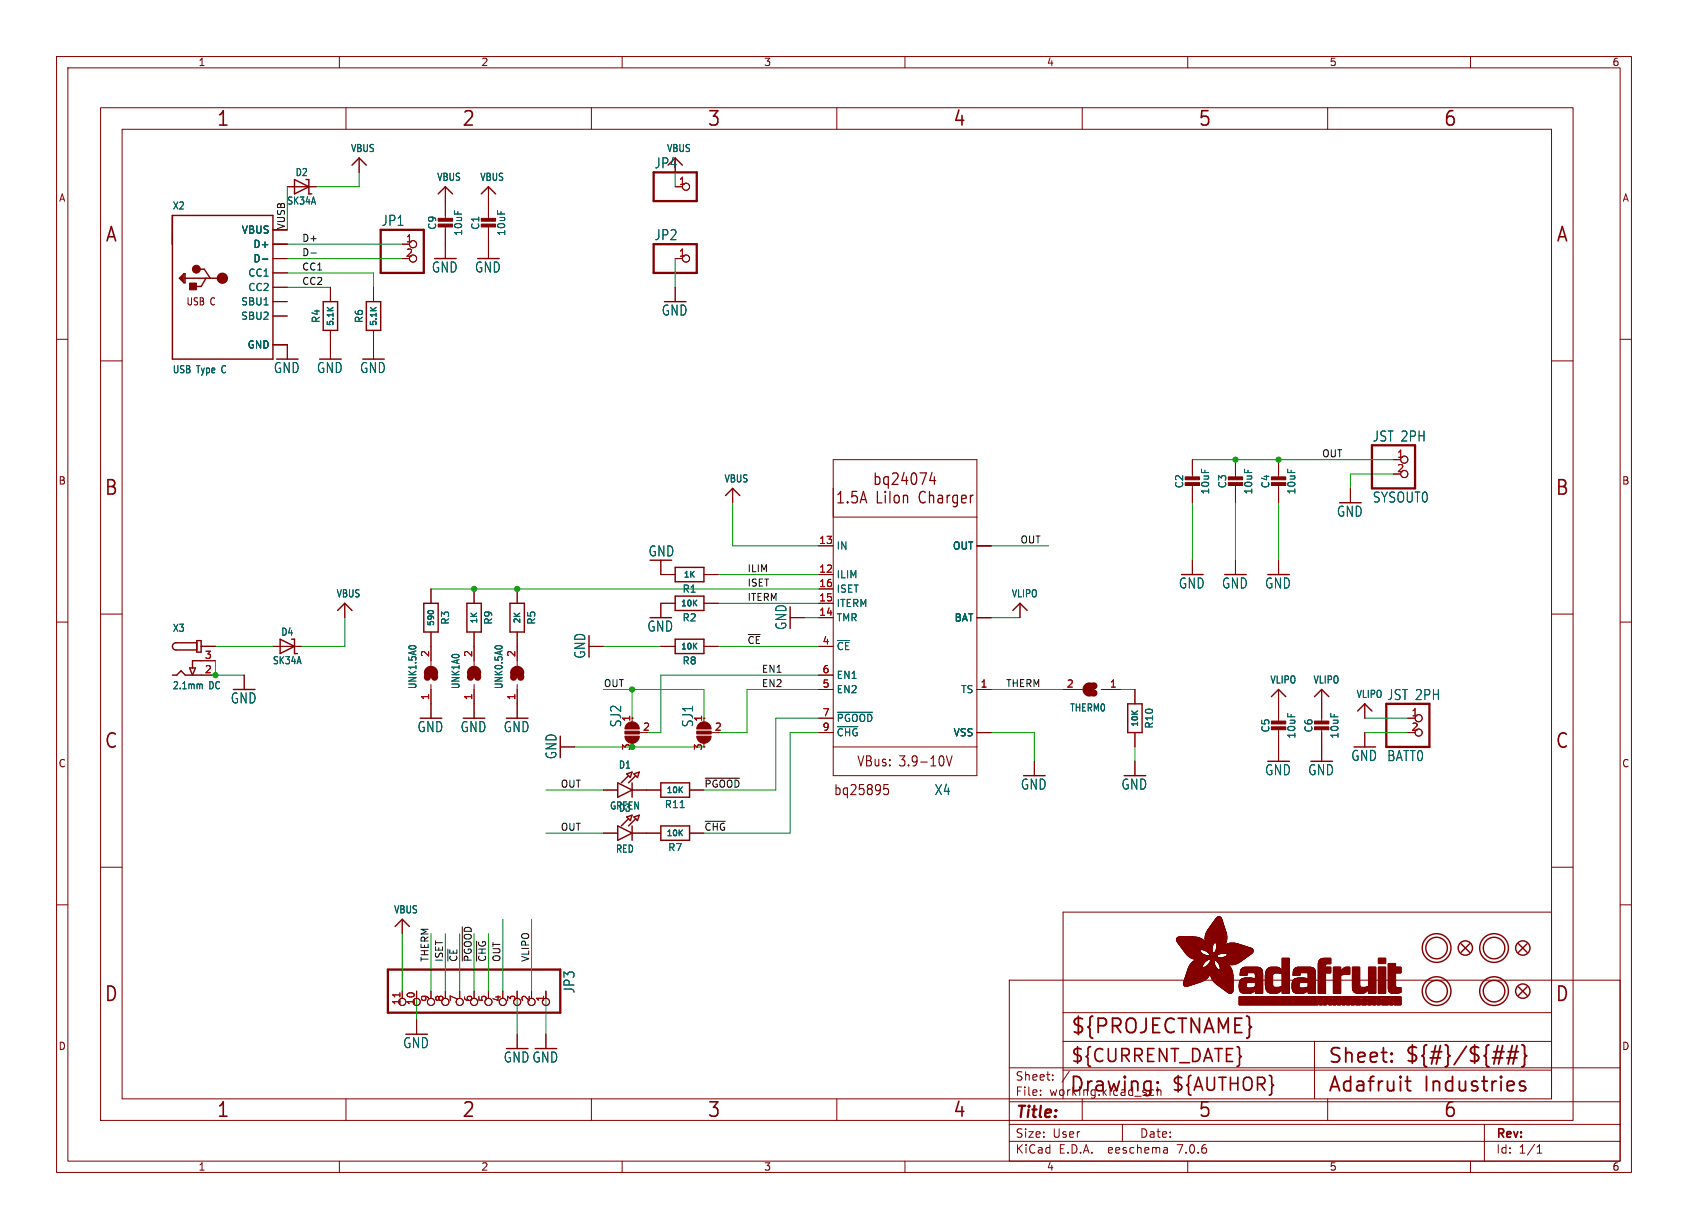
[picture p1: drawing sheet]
<svg xmlns="http://www.w3.org/2000/svg" width="298mm" height="217mm" viewBox="0 0 298 217" stroke-linecap="round" stroke-linejoin="round" font-family="sans-serif">
<defs><g id="words">
<g font-size="3.5" fill="#840000">
<text x="38.2" y="22.7">1</text>
<text x="81.6" y="22.7">2</text>
<text x="125" y="22.7">3</text>
<text x="168.4" y="22.7">4</text>
<text x="211.8" y="22.7">5</text>
<text x="255.1" y="22.7">6</text>
<text x="18.5" y="43.1">A</text>
<text x="275" y="43.1">A</text>
<text x="18.3" y="87.9">B</text>
<text x="274.9" y="87.9">B</text>
<text x="18.3" y="132.7">C</text>
<text x="274.9" y="132.7">C</text>
<text x="18.3" y="177.4">D</text>
<text x="274.9" y="177.4">D</text>
<text x="189.2" y="183.2">${PROJECTNAME}</text>
<text x="234.7" y="188.4">Sheet:</text>
<text x="248.3" y="188.3">${#}/${##}</text>
<text x="38.2" y="197.9">1</text>
<text x="81.6" y="197.9">2</text>
<text x="125" y="197.9">3</text>
<text x="168.4" y="197.9">4</text>
<text x="189" y="193.5">Drawing:</text>
<text x="211.8" y="197.9">5</text>
<text x="234.7" y="193.5">Adafruit</text>
<text x="251.8" y="193.5">Industries</text>
<text x="255.1" y="197.9">6</text>
</g>
<g font-size="3.2" fill="#840000">
<text x="189.2" y="188.2">${CURRENT_DATE}</text>
<text x="207" y="193.3">${AUTHOR}</text>
</g>
<g font-size="2.8" fill="#840000">
<text x="161.3" y="87.7">LiIon</text>
<text x="169.1" y="87.7">Charger</text>
<text x="179.4" y="198.2">Title:</text>
</g>
<g font-size="2.5" fill="#840000">
<text x="115.6" y="30">JP4</text>
<text x="151.4" y="135.8">VBus:</text>
<text x="159" y="135.8">3.9-10V</text>
<text x="147.3" y="140.9">bq25895</text>
</g>
<g font-size="2.5" fill="#006464">
<text x="67.4" y="40.1">JP1</text>
<text x="115.6" y="42.7">JP2</text>
<text x="76.3" y="48.4">GND</text>
<text x="83.9" y="48.4">GND</text>
<text x="116.9" y="56">GND</text>
<text x="48.3" y="66.2">GND</text>
<text x="55.9" y="66.2">GND</text>
<text x="63.6" y="66.2">GND</text>
<text x="242.6" y="78.3">JST 2PH</text>
<text x="242.6" y="89.1">SYSOUT0</text>
<text x="236.3" y="91.6">GND</text>
<text x="114.6" y="98.6">GND</text>
<text x="208.3" y="104.3">GND</text>
<text x="216" y="104.3">GND</text>
<text x="223.6" y="104.3">GND</text>
<text x="114.4" y="111.9">GND</text>
<text x="139.3" y="111.5" transform="rotate(-90 139.3 111.5)">GND</text>
<text x="103.7" y="116.6" transform="rotate(-90 103.7 116.6)">GND</text>
<text x="40.7" y="124.6">GND</text>
<text x="245.2" y="124">JST 2PH</text>
<text x="73.7" y="129.7">GND</text>
<text x="81.3" y="129.7">GND</text>
<text x="89" y="129.7">GND</text>
<text x="110" y="128.7" transform="rotate(-90 110 128.7)">SJ2</text>
<text x="122.7" y="128.7" transform="rotate(-90 122.7 128.7)">SJ1</text>
<text x="98.6" y="134.4" transform="rotate(-90 98.6 134.4)">GND</text>
<text x="223.6" y="137.3">GND</text>
<text x="231.2" y="137.3">GND</text>
<text x="238.8" y="134.8">GND BATT0</text>
<text x="165.2" y="140.8">X4</text>
<text x="180.4" y="139.8">GND</text>
<text x="198.2" y="139.8">GND</text>
<text x="101.8" y="175.8" transform="rotate(-90 101.8 175.8)">JP3</text>
<text x="71.2" y="185.6">GND</text>
<text x="89" y="188.1">GNDGND</text>
</g>
<g font-size="2.1" fill="#840000">
<text x="179.4" y="191.3">Sheet:</text>
<text x="179.4" y="194">File:</text>
<text x="185.5" y="194">working.kicad_sch</text>
<text x="179.4" y="201.4">Size:</text>
<text x="186.1" y="201.4">User</text>
<text x="201.4" y="201.4">Date:</text>
<text x="264.4" y="201.6">Rev:</text>
<text x="179.4" y="204.2">KiCad</text>
<text x="187.2" y="204.2">E.D.A.</text>
<text x="196.1" y="204.2">eeschema</text>
<text x="208.4" y="204.2">7.0.6</text>
<text x="264.4" y="204.2">Id:</text>
<text x="268.5" y="204.2">1/1</text>
</g>
<g font-size="1.8" fill="#840000">
<text x="35" y="11.9">1</text>
<text x="85" y="11.9">2</text>
<text x="135" y="11.9">3</text>
<text x="185" y="11.9">4</text>
<text x="235" y="11.9">5</text>
<text x="285" y="11.9">6</text>
<text x="10.3" y="35.9">A</text>
<text x="286.8" y="35.9">A</text>
<text x="32.9" y="54.2">USB C</text>
<text x="10.3" y="85.9">B</text>
<text x="286.7" y="85.9">B</text>
<text x="10.3" y="135.9">C</text>
<text x="286.7" y="135.9">C</text>
<text x="10.3" y="185.9">D</text>
<text x="286.7" y="185.9">D</text>
<text x="35" y="207.2">1</text>
<text x="85" y="207.2">2</text>
<text x="135" y="207.2">3</text>
<text x="185" y="207.2">4</text>
<text x="235" y="207.2">5</text>
<text x="285" y="207.2">6</text>
</g>
<g font-size="1.8" fill="#006464">
<text x="61.9" y="27.1">VBUS</text>
<text x="117.8" y="27.1">VBUS</text>
<text x="52.2" y="31.3">D2</text>
<text x="77.2" y="32.2">VBUS</text>
<text x="84.8" y="32.2">VBUS</text>
<text x="30.5" y="37.3">X2</text>
<text x="42.7" y="41.5">VBUS</text>
<text x="50.7" y="36.4">SK34A</text>
<text x="77.3" y="40.7" transform="rotate(-90 77.3 40.7)">C9</text>
<text x="81.9" y="41.8" transform="rotate(-90 81.9 41.8)">10uF</text>
<text x="84.9" y="40.7" transform="rotate(-90 84.9 40.7)">C1</text>
<text x="89.5" y="41.8" transform="rotate(-90 89.5 41.8)">10uF</text>
<text x="44.7" y="44">D+</text>
<text x="44.7" y="46.6">D-</text>
<text x="43.8" y="49.1">CC1</text>
<text x="43.8" y="51.7">CC2</text>
<text x="42.5" y="54.2">SBU1</text>
<text x="42.5" y="56.7">SBU2</text>
<text x="56.7" y="57.2" transform="rotate(-90 56.7 57.2)">R4</text>
<text x="64.4" y="57.2" transform="rotate(-90 64.4 57.2)">R6</text>
<text x="43.7" y="61.8">GND</text>
<text x="30.5" y="66.2">USB Type</text>
<text x="39.4" y="66.2">C</text>
<text x="128" y="85.5">VBUS</text>
<text x="209.4" y="86.5" transform="rotate(-90 209.4 86.5)">C2</text>
<text x="214" y="87.5" transform="rotate(-90 214 87.5)">10uF</text>
<text x="217" y="86.5" transform="rotate(-90 217 86.5)">C3</text>
<text x="221.6" y="87.5" transform="rotate(-90 221.6 87.5)">10uF</text>
<text x="224.6" y="86.5" transform="rotate(-90 224.6 86.5)">C4</text>
<text x="229.2" y="87.5" transform="rotate(-90 229.2 87.5)">10uF</text>
<text x="147.8" y="97.4">IN</text>
<text x="168.4" y="97.4">OUT</text>
<text x="59.4" y="105.8">VBUS</text>
<text x="120.6" y="105">R1</text>
<text x="147.8" y="102.5">ILIM</text>
<text x="147.8" y="107.5">ITERM</text>
<text x="147.8" y="105">ISET</text>
<text x="178.8" y="105.8">VLIPO</text>
<text x="30.5" y="111.9">X3</text>
<text x="49.6" y="112.6">D4</text>
<text x="79.6" y="110.6" transform="rotate(-90 79.6 110.6)">R3</text>
<text x="87.2" y="110.6" transform="rotate(-90 87.2 110.6)">R9</text>
<text x="94.8" y="110.6" transform="rotate(-90 94.8 110.6)">R5</text>
<text x="120.6" y="110.1">R2</text>
<text x="147.8" y="110.1">TMR</text>
<text x="168.7" y="110.1">BAT</text>
<text x="48.1" y="117.7">SK34A</text>
<text x="120.6" y="117.7">R8</text>
<text x="147.8" y="115.2">~{CE}</text>
<text x="30.5" y="122.1">2.1mm</text>
<text x="37" y="122.1">DC</text>
<text x="73.8" y="121.9" transform="rotate(-90 73.8 121.9)">UNK1.5A0</text>
<text x="81.4" y="121.9" transform="rotate(-90 81.4 121.9)">UNK1A0</text>
<text x="89.1" y="121.9" transform="rotate(-90 89.1 121.9)">UNK0.5A0</text>
<text x="147.8" y="122.8">EN2</text>
<text x="147.8" y="120.2">EN1</text>
<text x="169.8" y="122.8">TS</text>
<text x="224.5" y="121.1">VLIPO</text>
<text x="232.1" y="121.1">VLIPO</text>
<text x="239.7" y="123.6">VLIPO</text>
<text x="147.8" y="127.9">~{PGOOD}</text>
<text x="147.8" y="130.4">~{CHG}</text>
<text x="168.5" y="130.4">VSS</text>
<text x="189.1" y="126">THERM0</text>
<text x="204.1" y="128.9" transform="rotate(-90 204.1 128.9)">R10</text>
<text x="224.6" y="129.6" transform="rotate(-90 224.6 129.6)">C5</text>
<text x="229.2" y="130.7" transform="rotate(-90 229.2 130.7)">10uF</text>
<text x="232.3" y="129.6" transform="rotate(-90 232.3 129.6)">C6</text>
<text x="236.8" y="130.7" transform="rotate(-90 236.8 130.7)">10uF</text>
<text x="109.3" y="136.1">D1</text>
<text x="107.7" y="143.4">GREEN</text>
<text x="109.3" y="143.7">D3</text>
<text x="117.4" y="143.1">R11</text>
<text x="108.8" y="151">RED</text>
<text x="118" y="150.7">R7</text>
<text x="69.6" y="161.7">VBUS</text>
</g>
<g font-size="1.8" fill="#a90000">
<text x="119.9" y="32.8">1</text>
<text x="71.7" y="42.9">1</text>
<text x="71.7" y="45.5">2</text>
<text x="119.9" y="45.5">1</text>
<text x="246.9" y="81">1</text>
<text x="246.9" y="83.6">2</text>
<text x="144.7" y="101.3">12</text>
<text x="144.7" y="96.3">13</text>
<text x="144.7" y="106.4">15</text>
<text x="144.7" y="103.9">16</text>
<text x="144.7" y="109">14</text>
<text x="36.1" y="119.1">2</text>
<text x="36.1" y="116.6">3</text>
<text x="75.9" y="116.3" transform="rotate(-90 75.9 116.3)">2</text>
<text x="83.6" y="116.3" transform="rotate(-90 83.6 116.3)">2</text>
<text x="91.2" y="116.3" transform="rotate(-90 91.2 116.3)">2</text>
<text x="145.3" y="114">4</text>
<text x="145.3" y="119.1">6</text>
<text x="75.9" y="123.9" transform="rotate(-90 75.9 123.9)">1</text>
<text x="83.6" y="123.9" transform="rotate(-90 83.6 123.9)">1</text>
<text x="91.2" y="123.9" transform="rotate(-90 91.2 123.9)">1</text>
<text x="145.3" y="121.7">5</text>
<text x="173.3" y="121.7">1</text>
<text x="188.5" y="121.7">2</text>
<text x="196.1" y="121.7">1</text>
<text x="111.5" y="127.7" transform="rotate(-90 111.5 127.7)">1</text>
<text x="113.6" y="129.3">2</text>
<text x="124.2" y="127.7" transform="rotate(-90 124.2 127.7)">1</text>
<text x="126.3" y="129.3">2</text>
<text x="145.3" y="126.7">7</text>
<text x="145.3" y="129.3">9</text>
<text x="249.5" y="126.7">1</text>
<text x="249.5" y="129.3">2</text>
<text x="111.5" y="132.8" transform="rotate(-90 111.5 132.8)">3</text>
<text x="124.2" y="132.8" transform="rotate(-90 124.2 132.8)">3</text>
<text x="70.9" y="177.8" transform="rotate(-90 70.9 177.8)">11</text>
<text x="73.4" y="177.8" transform="rotate(-90 73.4 177.8)">10</text>
<text x="75.9" y="177.2" transform="rotate(-90 75.9 177.2)">9</text>
<text x="78.5" y="177.2" transform="rotate(-90 78.5 177.2)">8</text>
<text x="81" y="177.2" transform="rotate(-90 81 177.2)">7</text>
<text x="83.6" y="177.2" transform="rotate(-90 83.6 177.2)">6</text>
<text x="86.1" y="177.2" transform="rotate(-90 86.1 177.2)">5</text>
<text x="88.6" y="177.2" transform="rotate(-90 88.6 177.2)">4</text>
<text x="91.2" y="177.2" transform="rotate(-90 91.2 177.2)">3</text>
<text x="93.7" y="177.2" transform="rotate(-90 93.7 177.2)">2</text>
<text x="96.3" y="177.2" transform="rotate(-90 96.3 177.2)">1</text>
</g>
<g font-size="1.7" fill="#0f0f0f">
<text x="50.5" y="40.6" transform="rotate(-90 50.5 40.6)">VUSB</text>
<text x="53.3" y="47.9">CC1</text>
<text x="53.3" y="45.4">D-</text>
<text x="53.3" y="42.8">D+</text>
<text x="53.3" y="50.5">CC2</text>
<text x="233.7" y="80.9">OUT</text>
<text x="132.1" y="101.3">ILIM</text>
<text x="180.3" y="96.2">OUT</text>
<text x="132.1" y="106.3">ITERM</text>
<text x="132.1" y="103.8">ISET</text>
<text x="132.1" y="114">~{CE}</text>
<text x="134.6" y="119">EN1</text>
<text x="106.7" y="121.6">OUT</text>
<text x="134.6" y="121.6">EN2</text>
<text x="177.8" y="121.6">THERM</text>
<text x="99.1" y="139.4">OUT</text>
<text x="124.5" y="139.4">~{PGOOD}</text>
<text x="99.1" y="147">OUT</text>
<text x="124.5" y="147">~{CHG}</text>
<text x="75.9" y="170.2" transform="rotate(-90 75.9 170.2)">THERM</text>
<text x="78.4" y="170.2" transform="rotate(-90 78.4 170.2)">ISET</text>
<text x="80.9" y="170.2" transform="rotate(-90 80.9 170.2)">~{CE}</text>
<text x="83.5" y="170.2" transform="rotate(-90 83.5 170.2)">~{PGOOD}</text>
<text x="86" y="170.2" transform="rotate(-90 86 170.2)">~{CHG}</text>
<text x="88.6" y="170.2" transform="rotate(-90 88.6 170.2)">OUT</text>
<text x="93.6" y="170.2" transform="rotate(-90 93.6 170.2)">VLIPO</text>
</g>
<g font-size="1.4" fill="#006464">
<text x="59.2" y="57.8" transform="rotate(-90 59.2 57.8)">5.1K</text>
<text x="66.9" y="57.8" transform="rotate(-90 66.9 57.8)">5.1K</text>
<text x="120.2" y="107.5">10K</text>
<text x="120.7" y="102.4">1K</text>
<text x="77" y="110.9" transform="rotate(-90 77 110.9)">590</text>
<text x="84.6" y="110.4" transform="rotate(-90 84.6 110.4)">1K</text>
<text x="92.3" y="110.4" transform="rotate(-90 92.3 110.4)">2K</text>
<text x="120.2" y="115.1">10K</text>
<text x="201.5" y="128.7" transform="rotate(-90 201.5 128.7)">10K</text>
<text x="117.7" y="140.5">10K</text>
<text x="117.7" y="148.1">10K</text>
</g>
</g></defs>
<g fill="none" stroke="#840000" stroke-width=".18">
<path d="M10 10h278.5v197.3h-278.5zM12 12h274.5v193.3h-274.5zM17.8 19h260.3v179.1h-260.3zM60 10v2M61.2 19v3.9M104.6 19v3.9M110 10v2M148 19v3.9M160 10v2M191.3 19v3.9M210 10v2M234.7 19v3.9"/>
<path d="M260 10v2M21.6 22.9h252.7v171.4h-252.7zM50.8 33h5.1M63.5 27.9v2.6M78.7 33v5.9M78.7 39.9v5.8M86.4 33v5.9M86.4 39.9v5.8M119.4 33h1.2M10 60h2M48.3 45.7h2.5M48.3 40.6h2.5"/>
<path d="M48.3 48.3h2.5M48.3 43.2h2.5M48.3 53.3h2.5M48.3 50.8h2.5M48.3 55.9h2.5M58.4 50.8v2.5M58.4 58.4v5.1M66 50.8v2.5M66 58.4v5.1M71.1 43.2h1.3M119.4 45.7h1.2M119.4 50.8v2.5"/>
<path d="M286.5 60h2M17.8 63.8h3.8M48.3 61h2.5v2.5M274.3 63.8h3.8M116.8 99.1v2.5h2.6M129.5 86.4v2.5M144.8 96.5h2.5M147.3 81.3h25.4v55.9h-25.4zM147.3 91.4h25.4M172.7 96.5h2.6M210.8 81.3v3.3M210.8 85.6v3.3"/>
<path d="M210.8 99.1v2.5M218.4 81.3v3.3M218.4 85.6v3.3M218.4 99.1v2.5M226.1 81.3v3.3M226.1 85.6v3.3M226.1 99.1v2.5M238.8 86.4v2.5M246.4 81.3h1.2M10 110h2M17.8 108.6h3.8M35.6 114.3h2.5"/>
<path d="M35.6 119.4h2.5M35.6 116.8h2.5M43.2 119.4v2.5M48.3 114.3h5M61 106.7v2.5M76.2 104.1v2.6M76.2 111.8v5.9M83.8 104.1v2.6M83.8 111.8v5.9M91.4 104.1v2.6M91.4 111.8v5.9M104.1 114.3h2.6"/>
<path d="M116.8 114.3h2.6M119.4 106.7h-2.6v2.5M124.5 114.3h2.5M124.5 106.7h2.5M124.5 101.6h2.5M139.7 109.2h2.5M144.8 114.3h2.5M144.8 119.4h2.5M144.8 109.2h2.5M144.8 106.7h2.5M144.8 101.6h2.5M144.8 104.1h2.5"/>
<path d="M172.7 109.2h2.6M180.3 106.7v2.5M274.3 108.6h3.8M286.5 110h2M76.2 121v6M83.8 121v6M91.4 121v6M99.1 132.1h2.5M106.7 139.7h2.5M111.8 131.2v.9M111.8 139.7h5M112.1 129.5h2.2"/>
<path d="M121.9 139.7h2.6M124.5 131.2v.9M124.8 129.5h2.2M144.8 129.5h2.5M144.8 127h2.5M144.8 121.9h2.5M147.3 132.1h25.4M172.7 129.5h2.6M172.7 121.9h2.6M182.9 134.6v2.6M188 121.9h3.4M194.7 121.9h3.4"/>
<path d="M200.7 121.9v2.6M200.7 129.5v2.6M200.7 134.6v2.6M226.1 121.9v5.9M226.1 128.8v5.8M233.7 121.9v5.9M233.7 128.8v5.8M241.3 124.5v2.5M241.3 129.5v2.6M248.9 127h1.3M10 160h2M17.8 153.4h3.8"/>
<path d="M106.7 147.3h2.5M111.8 147.3h5M121.9 147.3h2.6M274.3 153.4h3.8M286.5 160h2M71.1 162.6v2.5M71.1 175.3v1.2M73.7 175.3v1.2M76.2 175.3v1.2M78.7 175.3v1.2M81.3 175.3v1.2M83.8 175.3v1.2"/>
<path d="M86.4 175.3v1.2M88.9 175.3v1.2M91.4 175.3v1.2M94 175.3v1.2M96.5 175.3v1.2M178.4 173.3h108.1v32h-108.1zM188 179.1h86.3M274.3 161.3h-86.3v33M61.2 194.3v3.8M73.7 180.3v2.6M91.4 182.9v2.5M96.5 182.9v2.5"/>
<path d="M104.6 194.3v3.8M148 194.3v3.8M178.4 198.8h108.1M178.4 194.8h108.1M178.4 188.8h108.1M184 193.6v.1M184 192.8v.1M186.1 190.9v.1M186.1 190.1v.1M188 184.1h86.3M188 189.2h86.3M189.1 189.4l-1.3 2"/>
<path d="M191.3 194.3v3.8M198.4 198.8v3M203.8 192.7l.2 .1M204 193.6l-.2 .1M204.6 192.2v1.5M204.6 192.9l.2-.2 .4 .1 .1 .9M232.4 184.1v10.2M234.7 194.3v3.8M262.5 198.8v6.5M60 205.3v2M110 205.3v2M160 205.3v2"/>
<path d="M178.4 201.8h108.1M206.3 203l.1 .9M206.4 203.8l-.1 .1M206.4 203.3h-.1M210 205.3v2M260 205.3v2M271.8 203.9h.8M271.8 202.8l.4-.4v1.5"/>
<circle cx="121.3" cy="33" r=".63"/>
<circle cx="73" cy="45.7" r=".63"/>
<circle cx="73" cy="43.2" r=".63"/>
<circle cx="121.3" cy="45.7" r=".63"/>
<circle cx="248.3" cy="83.8" r=".63"/>
<circle cx="248.3" cy="81.3" r=".63"/>
<circle cx="250.8" cy="129.5" r=".63"/>
<circle cx="250.8" cy="127" r=".63"/>
<circle cx="71.1" cy="177.2" r=".63"/>
<circle cx="73.7" cy="177.2" r=".63"/>
<circle cx="76.2" cy="177.2" r=".63"/>
<circle cx="78.7" cy="177.2" r=".63"/>
<circle cx="81.3" cy="177.2" r=".63"/>
<circle cx="83.8" cy="177.2" r=".63"/>
<circle cx="86.4" cy="177.2" r=".63"/>
<circle cx="88.9" cy="177.2" r=".63"/>
<circle cx="91.4" cy="177.2" r=".63"/>
<circle cx="94" cy="177.2" r=".63"/>
<circle cx="96.5" cy="177.2" r=".63"/>
</g>
<g fill="none" stroke="#840000" stroke-width=".25">
<path d="M30.5 38.1l-.1 5.1M30.5 38.1h17.8v25.4h-17.8zM52.1 31.7l2.5 1.3-2.5 1.3zM54.6 31.7v2.6h.5M62.2 29.2l1.3-1.3 1.3 1.3M77.5 34.3l1.2-1.3 1.3 1.3M85.1 34.3l1.3-1.3 1.2 1.3M119.4 27.9l1.2 1.3M31.9 49.2l.4-.4v.8l-.2-.2v-.2M32.5 48.4h.2v1.6h-.2l-.8-.8zM32.5 48.4v1.4M32.7 49.2h6.6"/>
<path d="M35.1 47.6h1l1.1 1.6M36.4 49.2l-.8 1.4h-1.2M57.1 53.3h2.6v5.1h-2.6zM64.8 53.3h2.5v5.1h-2.5zM128.3 87.6l1.2-1.2 1.3 1.2M30.5 119.4h.7l.8-.8 .8 .8h2.8M33.5 118.1h1l-.5 1.3zM34.8 113.7h-3.7a.64 .64 0 0 0-.6 .6 .64 .64 0 0 0 .6 .6h3.7M34.8 113.3h.8v2h-.8zM35.6 116.8h-1.6v1.3M49.5 113l2.6 1.3-2.6 1.3zM52.1 113v2.6h.5"/>
<path d="M59.7 107.9l1.3-1.2 1.2 1.2M74.9 106.7h2.6v5.1h-2.6zM82.5 106.7h2.6v5.1h-2.6zM90.2 106.7h2.5v5.1h-2.5zM119.4 113h5.1v2.6h-5.1zM119.4 100.3h5.1v2.6h-5.1zM119.4 105.4h5.1v2.5h-5.1zM179.1 107.9l1.2-1.2 1.3 1.2M109.2 138.4l2.6 1.3-2.6 1.3zM110.8 136.8l1-.3-.4 1zM111.1 137.2l-1.2 1.2M111.8 138.4v2.6"/>
<path d="M112.1 136.8l.9-.3-.3 1zM112.4 137.2l-1.3 1.2M116.8 138.4h5.1v2.6h-5.1zM199.4 124.5h2.5v5h-2.5zM224.8 123.2l1.3-1.3 1.2 1.3M232.4 123.2l1.3-1.3 1.2 1.3M240 125.7l1.3-1.2 1.3 1.2M109.2 146l2.6 1.3-2.6 1.3zM110.8 144.5l1-.4-.4 1zM111.1 144.8l-1.2 1.2M111.8 146v2.6M112.1 144.5l.9-.4-.3 1z"/>
<path d="M112.4 144.8l-1.3 1.2M116.8 146h5.1v2.6h-5.1zM69.8 163.8l1.3-1.2 1.3 1.2M258.3 166.9l1.5 1.5M259.8 166.9l-1.5 1.5M268.5 174.5l1.5 1.5M268.5 166.9l1.5 1.5M270 174.5l-1.5 1.5M270 166.9l-1.5 1.5"/>
<circle cx="254" cy="175.3" r="2.54"/>
<circle cx="254" cy="167.6" r="2.54"/>
<circle cx="254" cy="175.3" r="1.9"/>
<circle cx="254" cy="167.6" r="1.9"/>
<circle cx="259.1" cy="167.6" r="1.27"/>
<circle cx="264.2" cy="175.3" r="2.54"/>
<circle cx="264.2" cy="167.6" r="2.54"/>
<circle cx="264.2" cy="175.3" r="1.9"/>
<circle cx="264.2" cy="167.6" r="1.9"/>
<circle cx="269.2" cy="175.3" r="1.27"/>
<circle cx="269.2" cy="167.6" r="1.27"/>
</g>
<path d="M115.6 30.5h7.6v5.1h-7.6zM67.3 40.6h7.6v7.7h-7.6zM115.6 43.2h7.6v5.1h-7.6zM242.6 78.7h7.6v7.7h-7.6zM245.1 124.5h7.6v7.6h-7.6zM68.6 171.4h30.5v7.7h-30.5z" fill="none" stroke="#840000" stroke-width=".41"/>
<g fill="#840000" stroke="#840000" stroke-width=".18">
<path d="M123.6 128a1.27 1.27 0 0 1 1.3-.3 1.27 1.27 0 0 1 .8 1.2h-2.5l.1-.4z"/>
<path d="M123.2 129.3h2.5v.5h-2.5z"/>
<path d="M123.2 130.2h2.5a1.27 1.27 0 0 1-1.2 1.2 1.27 1.27 0 0 1-1.3-1.2z"/>
<path d="M33.5 50.1h1.2v1.2h-1.2z"/>
<path d="M110.9 128a1.27 1.27 0 0 1 1.3-.3 1.27 1.27 0 0 1 .8 1.2h-2.5l.1-.4z"/>
<path d="M110.5 129.3h2.5v.5h-2.5z"/>
<path d="M110.5 130.2h2.5a1.27 1.27 0 0 1-1.2 1.2 1.27 1.27 0 0 1-1.3-1.2z"/>
<path d="M224.8 128.5h2.5v.5h-2.5z"/>
<path d="M224.8 127.5h2.5v.5h-2.5z"/>
<path d="M232.4 128.5h2.5v.5h-2.5z"/>
<path d="M232.4 127.5h2.5v.5h-2.5z"/>
<path d="M224.8 85.3h2.5v.6h-2.5z"/>
<path d="M224.8 84.3h2.5v.5h-2.5z"/>
<path d="M208 166.3h4.8z"/>
<path d="M208 166.2l4.8 .1z"/>
<path d="M208 166.2h4.8z"/>
<path d="M208 166.2h4.7z"/>
<path d="M208 166.1l4.7 .1z"/>
<path d="M208 166.1h4.6z"/>
<path d="M208 166l4.5 .1z"/>
<path d="M208 166h4.5z"/>
<path d="M208 166.4h4.9z"/>
<path d="M208 166.3l4.9 .1z"/>
<path d="M208 166h4.4z"/>
<path d="M208 165.9l4.4 .1z"/>
<path d="M208.1 166.4l4.9 .1z"/>
<path d="M208.1 165.9h4.2z"/>
<path d="M208.1 166.5h4.9z"/>
<path d="M208.1 165.9h4.1z"/>
<path d="M208.1 165.8l4 .1z"/>
<path d="M208.1 166.6h5z"/>
<path d="M208.1 166.5l4.9 .1z"/>
<path d="M208.1 165.8h3.9z"/>
<path d="M208.2 166.6h4.9z"/>
<path d="M208.2 165.8h3.6z"/>
<path d="M208.2 166.6l4.9 .1z"/>
<path d="M208.2 165.7l3.5 .1z"/>
<path d="M208.2 166.7h5z"/>
<path d="M208.2 166.7h4.9z"/>
<path d="M208.3 166.7l4.9 .1z"/>
<path d="M208.3 165.7h3.3z"/>
<path d="M208.3 166.8h6.3z"/>
<path d="M208.3 166.8h4.9z"/>
<path d="M208.3 166.8l6.3 .1z"/>
<path d="M208.4 166.9h6.2z"/>
<path d="M208.4 167h6.1z"/>
<path d="M208.4 166.9l6.1 .1z"/>
<path d="M208.4 165.7h2.8z"/>
<path d="M208.5 167h6z"/>
<path d="M208.5 167l6 .1z"/>
<path d="M208.6 167.1h5.9z"/>
<path d="M208.6 167.1l5.8 .1z"/>
<path d="M208.6 167.2h5.8z"/>
<path d="M208.7 167.2l5.7 .1z"/>
<path d="M208.7 167.3h5.7z"/>
<path d="M208.7 167.3l5.7 .1z"/>
<path d="M208.8 167.4h5.6z"/>
<path d="M208.8 167.5h5.5z"/>
<path d="M208.8 167.4l5.5 .1z"/>
<path d="M208.9 167.5l5.4 .1z"/>
<path d="M208.9 167.6h5.4z"/>
<path d="M208.9 167.6l5.4 .1z"/>
<path d="M209 167.7h5.3z"/>
<path d="M209 167.7l5.3 .1z"/>
<path d="M209 167.8h5.3z"/>
<path d="M209.1 167.8h5.2z"/>
<path d="M209.1 167.8l5.2 .1z"/>
<path d="M209.1 167.9h5.2z"/>
<path d="M209.2 167.9l3.1 .1z"/>
<path d="M209.2 168h3z"/>
<path d="M209.2 174.1h1.8z"/>
<path d="M209.2 174l1.8 .1z"/>
<path d="M209.2 174h2z"/>
<path d="M209.2 174h2.1z"/>
<path d="M209.2 173.9l2.1 .1z"/>
<path d="M209.2 173.9h2.3z"/>
<path d="M209.2 173.9h2.4z"/>
<path d="M209.2 173.8l2.4 .1z"/>
<path d="M209.2 173.8h2.6z"/>
<path d="M209.2 168l3 .1z"/>
<path d="M209.3 174.1l1.4 .1z"/>
<path d="M209.3 174.1h1.5z"/>
<path d="M209.3 173.8h2.6z"/>
<path d="M209.3 173.7l2.6 .1z"/>
<path d="M209.3 173.7h2.8z"/>
<path d="M209.3 168.1h2.9z"/>
<path d="M209.3 174.2h1.2z"/>
<path d="M209.3 174.2h1.3z"/>
<path d="M209.3 173.7h2.9z"/>
<path d="M209.3 173.6l3 .1z"/>
<path d="M209.3 173.6h3.1z"/>
<path d="M209.3 173.6h3.2z"/>
<path d="M209.3 168.1l2.9 .1z"/>
<path d="M209.3 174.2l1.1 .1z"/>
<path d="M209.3 173.5l3.3 .1z"/>
<path d="M209.3 173.5h3.3z"/>
<path d="M209.3 173.4l3.4 .1z"/>
<path d="M209.3 173.4h3.5z"/>
<path d="M209.3 168.2h2.9z"/>
<path d="M209.4 174.3h.9z"/>
<path d="M209.4 173.4h3.4z"/>
<path d="M209.4 174.3h.8z"/>
<path d="M209.4 173.3l3.5 .1z"/>
<path d="M209.4 173.3h3.5z"/>
<path d="M209.4 173.3h3.6z"/>
<path d="M209.4 173.2l3.7 .1z"/>
<path d="M209.4 168.3h2.8z"/>
<path d="M209.4 168.2l2.8 .1z"/>
<path d="M209.4 174.3l.7 .1z"/>
<path d="M209.4 173.2h3.7z"/>
<path d="M209.4 173.2h3.8z"/>
<path d="M209.4 173.1l3.8 .1z"/>
<path d="M209.4 173.1h3.9z"/>
<path d="M209.5 173.1h3.8z"/>
<path d="M209.5 173l3.8 .1z"/>
<path d="M209.5 168.3l2.8 .1z"/>
<path d="M209.5 174.4h.5z"/>
<path d="M209.5 173h3.9z"/>
<path d="M209.5 172.9l4 .1z"/>
<path d="M209.5 168.4h2.8z"/>
<path d="M209.5 172.9h4z"/>
<path d="M209.5 172.8l4.1 .1z"/>
<path d="M209.5 172.8h4.1z"/>
<path d="M209.5 168.4l2.9 .1z"/>
<path d="M209.6 172.8h4z"/>
<path d="M209.6 172.7l4 .1z"/>
<path d="M209.6 168.5h2.8z"/>
<path d="M209.6 174.4h.3z"/>
<path d="M209.6 172.7h4.1z"/>
<path d="M209.6 172.6l4.1 .1z"/>
<path d="M209.6 168.5l2.9 .1z"/>
<path d="M209.6 172.6h4.1z"/>
<path d="M209.6 172.6h4.2z"/>
<path d="M209.6 172.5l4.2 .1z"/>
<path d="M209.6 172.5h4.2z"/>
<path d="M209.6 168.6h3z"/>
<path d="M209.6 168.6h2.9z"/>
<path d="M209.7 172.5h4.1z"/>
<path d="M209.7 172.4l4.1 .1z"/>
<path d="M209.7 172.4h4.2z"/>
<path d="M209.7 172.3l4.2 .1z"/>
<path d="M209.7 168.6l2.9 .1z"/>
<path d="M209.8 172.3h4.1z"/>
<path d="M209.8 172.2l4.1 .1z"/>
<path d="M209.8 172.2h4.1z"/>
<path d="M209.8 168.7l2.9 .1z"/>
<path d="M209.8 168.7h2.9z"/>
<path d="M209.8 172.1l4.2 .1z"/>
<path d="M209.8 172.1h4.2z"/>
<path d="M209.8 168.8h3z"/>
<path d="M209.8 172l4.2 .1z"/>
<path d="M209.8 172h4.2z"/>
<path d="M209.8 168.8h3.1z"/>
<path d="M209.9 171.9l4.1 .1z"/>
<path d="M209.9 171.9h4.1z"/>
<path d="M209.9 168.8l3 .1z"/>
<path d="M209.9 171.8l4.1 .1z"/>
<path d="M209.9 171.8h4.1z"/>
<path d="M209.9 168.9h3.1z"/>
<path d="M209.9 171.8h8z"/>
<path d="M209.9 171.7l8 .1z"/>
<path d="M209.9 171.7h7.9z"/>
<path d="M209.9 168.9h3.2z"/>
<path d="M210 171.6l7.8 .1z"/>
<path d="M210 171.6h7.8z"/>
<path d="M210 168.9l3.2 .1z"/>
<path d="M210 171.5l7.8 .1z"/>
<path d="M210 171.5h5.5z"/>
<path d="M210 169h3.3z"/>
<path d="M210 171.5h5.4z"/>
<path d="M210 171.4l5.4 .1z"/>
<path d="M210 171.4h5.3z"/>
<path d="M210 169h5.2z"/>
<path d="M210.1 171.3l5.1 .1z"/>
<path d="M210.1 171.3h5.1z"/>
<path d="M210.1 169l5.1 .1z"/>
<path d="M210.1 171.2l5 .1z"/>
<path d="M210.1 171.2h5z"/>
<path d="M210.1 171.1l5 .1z"/>
<path d="M210.1 171.1h4.9z"/>
<path d="M210.1 169.1h5z"/>
<path d="M210.2 171l2.5 .1z"/>
<path d="M210.2 171h2.5z"/>
<path d="M210.2 169.1h5z"/>
<path d="M210.2 171h2.4z"/>
<path d="M210.2 169.1l5 .1z"/>
<path d="M210.2 170.9l2.4 .1z"/>
<path d="M210.2 170.9h2.4z"/>
<path d="M210.2 169.2h5z"/>
<path d="M210.3 170.8l2.3 .1z"/>
<path d="M210.3 170.8h2.3z"/>
<path d="M210.3 169.2h4.9z"/>
<path d="M210.3 170.7l2.3 .1z"/>
<path d="M210.3 170.7h2.3z"/>
<path d="M210.3 169.2l5 .1z"/>
<path d="M210.4 170.7h2.2z"/>
<path d="M210.4 170.6l2.3 .1z"/>
<path d="M210.4 170.6h2.3z"/>
<path d="M210.4 169.3h5z"/>
<path d="M210.4 170.5l2.3 .1z"/>
<path d="M210.5 170.5h2.2z"/>
<path d="M210.5 169.3l5.2 .1z"/>
<path d="M210.5 170.4l2.3 .1z"/>
<path d="M210.5 170.4h2.3z"/>
<path d="M210.6 170.4h2.2z"/>
<path d="M210.6 169.4h9.6z"/>
<path d="M210.6 170.3l2.2 .1z"/>
<path d="M210.6 170.3h2.2z"/>
<path d="M210.7 170.3h2.2z"/>
<path d="M210.7 169.4l9.4 .1z"/>
<path d="M210.7 170.2l2.2 .1z"/>
<path d="M210.7 170.2h2.2z"/>
<path d="M210.8 170.2h2.2z"/>
<path d="M210.8 170.1l2.2 .1z"/>
<path d="M210.8 169.5h9.3z"/>
<path d="M210.8 170.1h2.2z"/>
<path d="M210.9 170.1h2.2z"/>
<path d="M211 170l2.1 .1z"/>
<path d="M211 170h2.1z"/>
<path d="M211 169.5l9 .1z"/>
<path d="M211 170h2.2z"/>
<path d="M211.1 169.9l2.2 .1z"/>
<path d="M211.1 169.9h2.2z"/>
<path d="M211.2 169.6h8.7z"/>
<path d="M211.2 169.8l2.1 .1z"/>
<path d="M211.3 169.8h2.1z"/>
<path d="M211.3 169.6h8.6z"/>
<path d="M211.4 169.7l2.1 .1z"/>
<path d="M211.5 169.7h2.1z"/>
<path d="M211.6 169.7h2z"/>
<path d="M211.7 169.6l2 .1z"/>
<path d="M212.7 167.9l1.6 .1z"/>
<path d="M212.8 168h1.5z"/>
<path d="M212.9 168h1.4z"/>
<path d="M212.9 171l2.1 .1z"/>
<path d="M213 171h2z"/>
<path d="M213 168l1.3 .1z"/>
<path d="M213 166h3.9z"/>
<path d="M213 165.9l3.9 .1z"/>
<path d="M213 165.9h3.9z"/>
<path d="M213 165.8l3.9 .1z"/>
<path d="M213.1 171h1.9z"/>
<path d="M213.1 168.1h1.2z"/>
<path d="M213.1 166.3l3.8 .1z"/>
<path d="M213.1 166.3h3.8z"/>
<path d="M213.1 166.2l3.8 .1z"/>
<path d="M213.1 166.2h3.8z"/>
<path d="M213.1 166.1l3.8 .1z"/>
<path d="M213.1 166.1h3.8z"/>
<path d="M213.1 166l3.8 .1z"/>
<path d="M213.1 165.8h3.8z"/>
<path d="M213.1 165.7l3.8 .1z"/>
<path d="M213.1 165.7h3.8z"/>
<path d="M213.1 165.6l3.8 .1z"/>
<path d="M213.1 165.6h3.8z"/>
<path d="M213.1 165.5l3.8 .1z"/>
<path d="M213.1 165.5h3.8z"/>
<path d="M213.1 166.4l3.7 .1z"/>
<path d="M213.1 166.4h3.8z"/>
<path d="M213.1 165.4l3.8 .1z"/>
<path d="M213.1 165.4h3.8z"/>
<path d="M213.1 170.9l1.9 .1z"/>
<path d="M213.1 166.5l3.7 .1z"/>
<path d="M213.1 166.5h3.7z"/>
<path d="M213.1 165.3l3.8 .1z"/>
<path d="M213.1 165.3h3.8z"/>
<path d="M213.2 170.9h1.7z"/>
<path d="M213.2 166.7h1.6z"/>
<path d="M213.2 166.6l3.6 .1z"/>
<path d="M213.2 166.6h3.6z"/>
<path d="M213.2 165.2l3.7 .1z"/>
<path d="M213.2 165.2h3.7z"/>
<path d="M213.2 165.1l3.7 .1z"/>
<path d="M213.2 168.1l1.1 .1z"/>
<path d="M213.2 166.7l1.5 .1z"/>
<path d="M213.2 166.7h1.5z"/>
<path d="M213.2 165.1h3.6z"/>
<path d="M213.2 165l3.6 .1z"/>
<path d="M213.3 170.9h1.6z"/>
<path d="M213.3 166.8h1.3z"/>
<path d="M213.3 165h3.5z"/>
<path d="M213.3 164.9l3.5 .1z"/>
<path d="M213.3 170.8l1.6 .1z"/>
<path d="M213.3 168.2h1z"/>
<path d="M213.3 164.9h3.5z"/>
<path d="M213.3 164.8l3.5 .1z"/>
<path d="M213.4 170.8h1.5z"/>
<path d="M213.4 164.8h3.4z"/>
<path d="M213.4 164.8h3.3z"/>
<path d="M213.4 164.7l3.3 .1z"/>
<path d="M213.4 168.2l1 .1z"/>
<path d="M213.4 164.7h3.3z"/>
<path d="M213.4 164.6l3.3 .1z"/>
<path d="M213.5 170.7l1.4 .1z"/>
<path d="M213.5 170.7h1.3z"/>
<path d="M213.5 168.3h.9z"/>
<path d="M213.5 164.6h3.2z"/>
<path d="M213.5 164.5l3.2 .1z"/>
<path d="M213.5 164.5h3.2z"/>
<path d="M213.5 164.5h3.1z"/>
<path d="M213.6 170.6l1.2 .1z"/>
<path d="M213.6 170.6h1.2z"/>
<path d="M213.6 168.3l.8 .1z"/>
<path d="M213.6 164.4l3 .1z"/>
<path d="M213.6 164.4h3z"/>
<path d="M213.6 168.4h.8z"/>
<path d="M213.6 164.3l3 .1z"/>
<path d="M213.7 170.5l1.1 .1z"/>
<path d="M213.7 170.5h1.1z"/>
<path d="M213.7 168.4l.8 .1z"/>
<path d="M213.7 164.3h2.9z"/>
<path d="M213.7 170.5h1z"/>
<path d="M213.7 168.5h.9z"/>
<path d="M213.7 168.5h.8z"/>
<path d="M213.7 164.2l2.9 .1z"/>
<path d="M213.7 164.2h2.8z"/>
<path d="M213.7 170.4l1 .1z"/>
<path d="M213.8 170.4h.9z"/>
<path d="M213.8 169h1.4z"/>
<path d="M213.8 168.6h2.1z"/>
<path d="M213.8 168.5l2.3 .1z"/>
<path d="M213.8 164.2h2.7z"/>
<path d="M213.8 164.1l2.7 .1z"/>
<path d="M213.8 170.3l.9 .1z"/>
<path d="M213.8 168.9l1.4 .1z"/>
<path d="M213.8 168.6l1.9 .1z"/>
<path d="M213.8 168.6h2z"/>
<path d="M213.8 164.1h2.7z"/>
<path d="M213.8 170.3h.9z"/>
<path d="M213.8 168.9h1.4z"/>
<path d="M213.8 168.7h1.7z"/>
<path d="M213.8 164l2.7 .1z"/>
<path d="M213.9 170.3h.8z"/>
<path d="M213.9 170.2l.8 .1z"/>
<path d="M213.9 168.9h1.4z"/>
<path d="M213.9 168.8l1.4 .1z"/>
<path d="M213.9 168.8h1.4z"/>
<path d="M213.9 168.8h1.5z"/>
<path d="M213.9 168.7l1.6 .1z"/>
<path d="M213.9 164h2.6z"/>
<path d="M213.9 170.2h.8z"/>
<path d="M213.9 169.6l6 .1z"/>
<path d="M213.9 163.9l2.6 .1z"/>
<path d="M213.9 170.1l.8 .1z"/>
<path d="M213.9 163.9h2.5z"/>
<path d="M214 170.1h.7z"/>
<path d="M214 170l.7 .1z"/>
<path d="M214 169.7h5.8z"/>
<path d="M214 163.8l2.4 .1z"/>
<path d="M214 163.8h2.4z"/>
<path d="M214 170h.7z"/>
<path d="M214 169.9l.7 .1z"/>
<path d="M214 169.9h.7z"/>
<path d="M214 169.8l.7 .1z"/>
<path d="M214 169.8h.8z"/>
<path d="M214 169.7l5.7 .1z"/>
<path d="M214 172.2l4 .1z"/>
<path d="M214 172.2h4z"/>
<path d="M214 172.2h3.9z"/>
<path d="M214 172.1l3.9 .1z"/>
<path d="M214 172.1h3.9z"/>
<path d="M214 172l3.9 .1z"/>
<path d="M214 172h3.9z"/>
<path d="M214 171.9l3.9 .1z"/>
<path d="M214 163.7l2.4 .1z"/>
<path d="M214.1 172.6h3.9z"/>
<path d="M214.1 172.5l3.9 .1z"/>
<path d="M214.1 172.5h3.9z"/>
<path d="M214.1 172.4l3.9 .1z"/>
<path d="M214.1 172.4h3.9z"/>
<path d="M214.1 172.3l3.9 .1z"/>
<path d="M214.1 172.3h3.9z"/>
<path d="M214.1 171.9h3.8z"/>
<path d="M214.1 171.8l3.8 .1z"/>
<path d="M214.1 171.8h3.8z"/>
<path d="M214.1 163.7h2.3z"/>
<path d="M214.1 172.7h3.9z"/>
<path d="M214.1 172.6l3.9 .1z"/>
<path d="M214.1 163.6l2.3 .1z"/>
<path d="M214.1 163.6h2.3z"/>
<path d="M214.1 172.8h3.9z"/>
<path d="M214.1 172.7l3.9 .1z"/>
<path d="M214.2 172.9h3.8z"/>
<path d="M214.2 172.8l3.8 .1z"/>
<path d="M214.2 172.8h3.8z"/>
<path d="M214.2 163.6h2.1z"/>
<path d="M214.2 163.5l2.1 .1z"/>
<path d="M214.2 173h3.8z"/>
<path d="M214.2 172.9l3.8 .1z"/>
<path d="M214.2 163.5h2.1z"/>
<path d="M214.2 163.4l2.1 .1z"/>
<path d="M214.3 173.1h3.7z"/>
<path d="M214.3 173l3.7 .1z"/>
<path d="M214.3 163.4h2z"/>
<path d="M214.3 173.2h3.7z"/>
<path d="M214.3 173.1l3.7 .1z"/>
<path d="M214.3 163.3l2 .1z"/>
<path d="M214.3 163.3h2z"/>
<path d="M214.4 173.2l3.6 .1z"/>
<path d="M214.4 173.2h3.6z"/>
<path d="M214.4 163.3h1.9z"/>
<path d="M214.4 163.2l1.8 .1z"/>
<path d="M214.4 173.3h3.6z"/>
<path d="M214.4 163.2h1.8z"/>
<path d="M214.5 173.3l3.5 .1z"/>
<path d="M214.5 163.2h1.7z"/>
<path d="M214.5 173.4h3.5z"/>
<path d="M214.5 163.1l1.7 .1z"/>
<path d="M214.5 163.1h1.7z"/>
<path d="M214.5 173.4l3.5 .1z"/>
<path d="M214.5 163l1.7 .1z"/>
<path d="M214.6 173.5h3.4z"/>
<path d="M214.6 173.6h3.4z"/>
<path d="M214.6 173.5l3.4 .1z"/>
<path d="M214.6 163h1.6z"/>
<path d="M214.6 168.5h6.8z"/>
<path d="M214.6 162.9l1.6 .1z"/>
<path d="M214.6 162.9h1.5z"/>
<path d="M214.7 173.7h3.3z"/>
<path d="M214.7 173.6l3.3 .1z"/>
<path d="M214.7 168.5h6.7z"/>
<path d="M214.7 162.9h1.4z"/>
<path d="M214.7 162.8l1.4 .1z"/>
<path d="M214.7 162.8h1.4z"/>
<path d="M214.8 173.7l3.2 .1z"/>
<path d="M214.8 168.4l6.7 .1z"/>
<path d="M214.8 162.7l1.3 .1z"/>
<path d="M214.8 162.7h1.3z"/>
<path d="M214.8 173.8h3.2z"/>
<path d="M214.8 168.4h6.7z"/>
<path d="M214.8 168.3l6.7 .1z"/>
<path d="M214.8 162.6l1.3 .1z"/>
<path d="M214.9 168.3h6.6z"/>
<path d="M214.9 162.6h1.2z"/>
<path d="M214.9 162.6h1.1z"/>
<path d="M214.9 173.9h3.1z"/>
<path d="M214.9 173.8l3.1 .1z"/>
<path d="M214.9 169.8h4.8z"/>
<path d="M214.9 168.2l6.7 .1z"/>
<path d="M214.9 168.2h6.7z"/>
<path d="M214.9 162.5l1.1 .1z"/>
<path d="M214.9 162.5h1.1z"/>
<path d="M214.9 166.7h1.8z"/>
<path d="M215 173.9h3z"/>
<path d="M215 169.8h4.6z"/>
<path d="M215 168.1l6.6 .1z"/>
<path d="M215 168.1h6.6z"/>
<path d="M215 168.1h6.5z"/>
<path d="M215 166.7h1.7z"/>
<path d="M215 162.5h1z"/>
<path d="M215 162.4l1 .1z"/>
<path d="M215 174h3z"/>
<path d="M215 173.9l3 .1z"/>
<path d="M215 168l6.5 .1z"/>
<path d="M215 168h6.5z"/>
<path d="M215 166.8h1.7z"/>
<path d="M215 166.7l1.7 .1z"/>
<path d="M215 162.4h1z"/>
<path d="M215 169.8l4.6 .1z"/>
<path d="M215 167.9l6.5 .1z"/>
<path d="M215 167.9h6.5z"/>
<path d="M215.1 174h2.9z"/>
<path d="M215.1 167.8l6.4 .1z"/>
<path d="M215.1 167.8h6.3z"/>
<path d="M215.1 167.7l6.2 .1z"/>
<path d="M215.1 167.7h6.2z"/>
<path d="M215.1 166.9l1.5 .1z"/>
<path d="M215.1 166.9h1.5z"/>
<path d="M215.1 166.8l1.6 .1z"/>
<path d="M215.1 162.3l.8 .1z"/>
<path d="M215.1 162.3h.8z"/>
<path d="M215.1 174l2.9 .1z"/>
<path d="M215.1 169.9l4.4 .1z"/>
<path d="M215.1 169.9h4.4z"/>
<path d="M215.1 167.7h6.1z"/>
<path d="M215.1 167.6l6 .1z"/>
<path d="M215.1 167.6h5.9z"/>
<path d="M215.1 167.6h5.8z"/>
<path d="M215.1 167.5l5.7 .1z"/>
<path d="M215.1 167.5h5.6z"/>
<path d="M215.1 167.4l5.5 .1z"/>
<path d="M215.1 167.4h5.4z"/>
<path d="M215.1 167.4h5.2z"/>
<path d="M215.1 167.3l5.2 .1z"/>
<path d="M215.1 167.3h5.1z"/>
<path d="M215.1 167.3h1.2z"/>
<path d="M215.1 167.2l4.9 .1z"/>
<path d="M215.1 167.2h1.3z"/>
<path d="M215.1 167.1l1.4 .1z"/>
<path d="M215.1 167.1h1.4z"/>
<path d="M215.1 167l1.4 .1z"/>
<path d="M215.1 167h1.5z"/>
<path d="M215.1 162.2l.8 .1z"/>
<path d="M215.2 174.1h2.8z"/>
<path d="M215.2 170h4.2z"/>
<path d="M215.2 162.2h.7z"/>
<path d="M215.2 170l4.2 .1z"/>
<path d="M215.2 162.2h.6z"/>
<path d="M215.3 174.1l2.7 .1z"/>
<path d="M215.3 170.1h4z"/>
<path d="M215.3 162.1l.4 .1z"/>
<path d="M215.3 174.2h2.7z"/>
<path d="M215.3 170.1l3.9 .1z"/>
<path d="M215.3 170.1h3.9z"/>
<path d="M215.3 162.1h.4z"/>
<path d="M215.3 170.2h3.8z"/>
<path d="M215.4 170.2l3.6 .1z"/>
<path d="M215.4 170.2h3.6z"/>
<path d="M215.4 174.3h2.6z"/>
<path d="M215.4 174.2l2.6 .1z"/>
<path d="M215.4 170.3h3.5z"/>
<path d="M215.5 174.3h2.5z"/>
<path d="M215.5 170.4h3.2z"/>
<path d="M215.5 170.3l3.3 .1z"/>
<path d="M215.5 170.4l1.4 .1z"/>
<path d="M215.5 170.4h1.4z"/>
<path d="M215.5 174.3l2.5 .1z"/>
<path d="M215.5 170.5h1.5z"/>
<path d="M215.6 174.4h2.4z"/>
<path d="M215.6 171.5h2.2z"/>
<path d="M215.6 170.6h1.5z"/>
<path d="M215.6 170.5l1.4 .1z"/>
<path d="M215.6 170.5h1.4z"/>
<path d="M215.6 170.7h1.6z"/>
<path d="M215.6 170.6l1.6 .1z"/>
<path d="M215.6 170.6h1.6z"/>
<path d="M215.7 170.7l1.6 .1z"/>
<path d="M215.7 170.7h1.6z"/>
<path d="M215.7 174.4l2.3 .1z"/>
<path d="M215.7 171.5h2.1z"/>
<path d="M215.7 171.4l2 .1z"/>
<path d="M215.7 170.9h1.7z"/>
<path d="M215.7 170.8l1.7 .1z"/>
<path d="M215.7 170.8h1.7z"/>
<path d="M215.7 170.8h1.6z"/>
<path d="M215.7 174.5h2.3z"/>
<path d="M215.7 171.4h2z"/>
<path d="M215.7 171.3l2 .1z"/>
<path d="M215.7 171l1.8 .1z"/>
<path d="M215.7 171h1.8z"/>
<path d="M215.7 170.9l1.8 .1z"/>
<path d="M215.7 170.9h1.8z"/>
<path d="M215.8 171.3h1.9z"/>
<path d="M215.8 171.2l1.8 .1z"/>
<path d="M215.8 171.2h1.8z"/>
<path d="M215.8 171.1l1.8 .1z"/>
<path d="M215.8 171.1h1.8z"/>
<path d="M215.8 174.5h2.2z"/>
<path d="M215.8 174.5l2.2 .1z"/>
<path d="M215.8 169.3l4.5 .1z"/>
<path d="M215.9 174.6h2.1z"/>
<path d="M216 174.6l2 .1z"/>
<path d="M216 174.7h2z"/>
<path d="M216.1 174.7l1.9 .1z"/>
<path d="M216.1 174.8h1.9z"/>
<path d="M216.2 174.8l1.8 .1z"/>
<path d="M216.2 169.3h4.1z"/>
<path d="M216.2 174.9h1.8z"/>
<path d="M216.3 174.9h1.7z"/>
<path d="M216.3 169.3h4.1z"/>
<path d="M216.3 174.9l1.7 .1z"/>
<path d="M216.4 167.3h3.7z"/>
<path d="M216.4 175h1.6z"/>
<path d="M216.4 169.2l4.1 .1z"/>
<path d="M216.5 175l1.5 .1z"/>
<path d="M216.5 167.2h3.3z"/>
<path d="M216.5 175.1h1.5z"/>
<path d="M216.5 169.2h4z"/>
<path d="M216.5 167.1l3.2 .1z"/>
<path d="M216.6 175.1l1.4 .1z"/>
<path d="M216.6 169.2h3.9z"/>
<path d="M216.6 168.5l4.8 .1z"/>
<path d="M216.6 167.1h2.9z"/>
<path d="M216.6 175.2h1.4z"/>
<path d="M216.7 175.2h1.3z"/>
<path d="M216.7 169.1l3.9 .1z"/>
<path d="M216.7 167l2.6 .1z"/>
<path d="M216.7 169.1h3.9z"/>
<path d="M216.8 175.3h1.2z"/>
<path d="M216.8 175.2l1.2 .1z"/>
<path d="M216.8 168.6h4.5z"/>
<path d="M216.8 167h2.4z"/>
<path d="M216.8 169.1h3.9z"/>
<path d="M216.8 167h2.3z"/>
<path d="M216.9 175.3h1.1z"/>
<path d="M216.9 175.3l1.1 .1z"/>
<path d="M216.9 170.4h1.7z"/>
<path d="M216.9 169l3.8 .1z"/>
<path d="M216.9 169h3.9z"/>
<path d="M216.9 166.9l2.1 .1z"/>
<path d="M216.9 175.4h1z"/>
<path d="M216.9 170.4l1.7 .1z"/>
<path d="M216.9 168.6l4.3 .1z"/>
<path d="M217 168.7h4.2z"/>
<path d="M217 175.4h.9z"/>
<path d="M217 168.9l3.9 .1z"/>
<path d="M217 168.9h3.9z"/>
<path d="M217 168.9h4z"/>
<path d="M217 168.8h4.1z"/>
<path d="M217 168.7l4.1 .1z"/>
<path d="M217 166.9h1.9z"/>
<path d="M217 175.4l.9 .1z"/>
<path d="M217 168.8l4 .1z"/>
<path d="M217 168.8h4z"/>
<path d="M217 166.9h1.8z"/>
<path d="M217.1 170.5h1.4z"/>
<path d="M217.1 175.5h.8z"/>
<path d="M217.1 175.5h.7z"/>
<path d="M217.1 166.8l1.6 .1z"/>
<path d="M217.2 175.5l.6 .1z"/>
<path d="M217.2 170.5h1.1z"/>
<path d="M217.2 175.6h.6z"/>
<path d="M217.2 170.5l1.1 .1z"/>
<path d="M217.3 175.6h.4z"/>
<path d="M217.3 166.8h1.2z"/>
<path d="M217.4 166.8h1z"/>
<path d="M217.4 175.6l.1 .1z"/>
<path d="M217.4 170.6h.6z"/>
<path d="M219.1 177.7h14z"/>
<path d="M219.1 177.6l14 .1z"/>
<path d="M219.1 177.6h14z"/>
<path d="M219.1 177.5l14 .1z"/>
<path d="M219.1 177.5h14z"/>
<path d="M219.1 177.4l14 .1z"/>
<path d="M219.1 177.4h14z"/>
<path d="M219.1 177.3l14 .1z"/>
<path d="M219.1 177.3h14z"/>
<path d="M219.1 177.2l14 .1z"/>
<path d="M219.1 177.2h14z"/>
<path d="M219.1 177.1l14 .1z"/>
<path d="M219.1 177.1h14z"/>
<path d="M219.1 177l14 .1z"/>
<path d="M219.1 177h14z"/>
<path d="M219.1 176.9l14 .1z"/>
<path d="M219.1 176.9h14z"/>
<path d="M219.1 176.8l14 .1z"/>
<path d="M219.1 176.8h14z"/>
<path d="M219.1 176.7l14 .1z"/>
<path d="M219.1 176.7h14z"/>
<path d="M219.1 176.6l14 .1z"/>
<path d="M219.1 176.6h14z"/>
<path d="M219.1 176.5l14 .1z"/>
<path d="M219.1 176.5h14z"/>
<path d="M219.1 176.4l28.6 .1z"/>
<path d="M219.1 176.4h28.6z"/>
<path d="M219.1 176.3l28.6 .1z"/>
<path d="M219.1 176.3h28.6z"/>
<path d="M219.1 174.6h1.3z"/>
<path d="M219.1 174.5l1.3 .1z"/>
<path d="M219.1 174.5h1.2z"/>
<path d="M219.1 174.4l1.2 .1z"/>
<path d="M219.1 174.4h1.2z"/>
<path d="M219.1 174.3l1.2 .1z"/>
<path d="M219.1 174.3h1.2z"/>
<path d="M219.1 174.2l1.2 .1z"/>
<path d="M219.1 174.2h1.2z"/>
<path d="M219.1 174.1l1.2 .1z"/>
<path d="M219.1 174.1h1.2z"/>
<path d="M219.1 174.9l4.2 .1z"/>
<path d="M219.1 174.9h4.2z"/>
<path d="M219.1 174.8l4.2 .1z"/>
<path d="M219.1 174.8h4.2z"/>
<path d="M219.1 174.7l4.2 .1z"/>
<path d="M219.1 174.7h1.5z"/>
<path d="M219.1 174.6l1.4 .1z"/>
<path d="M219.1 174l1.2 .1z"/>
<path d="M219.1 174h1.2z"/>
<path d="M219.1 173.9l1.2 .1z"/>
<path d="M219.1 173.9h1.3z"/>
<path d="M219.1 173.8l1.3 .1z"/>
<path d="M219.1 173.8h1.4z"/>
<path d="M219.1 173.8h1.5z"/>
<path d="M219.1 173.7l1.5 .1z"/>
<path d="M219.1 175.1h4.2z"/>
<path d="M219.1 175l4.2 .1z"/>
<path d="M219.1 175h4.2z"/>
<path d="M219.1 173.7h4.2z"/>
<path d="M219.1 173.6l4.2 .1z"/>
<path d="M219.1 173.6h4.2z"/>
<path d="M219.2 175.1l2.7 .1z"/>
<path d="M219.2 173.6h4.1z"/>
<path d="M219.2 173.5l4.1 .1z"/>
<path d="M219.2 175.2h2.6z"/>
<path d="M219.2 175.2h2.7z"/>
<path d="M219.2 173.5h4.1z"/>
<path d="M219.2 173.4l4.1 .1z"/>
<path d="M219.2 173.4h4.1z"/>
<path d="M219.3 175.3h2.4z"/>
<path d="M219.3 175.3h2.5z"/>
<path d="M219.3 175.2l2.5 .1z"/>
<path d="M219.3 173.4h4z"/>
<path d="M219.3 173.3l4 .1z"/>
<path d="M219.3 172.5h1.2z"/>
<path d="M219.3 172.4l1.2 .1z"/>
<path d="M219.3 172.4h1.2z"/>
<path d="M219.3 172.3l1.2 .1z"/>
<path d="M219.3 172.3h1.2z"/>
<path d="M219.3 172.2l1.2 .1z"/>
<path d="M219.3 172.2h1.2z"/>
<path d="M219.3 172.1l1.3 .1z"/>
<path d="M219.3 173.3h4z"/>
<path d="M219.3 172.1h1.3z"/>
<path d="M219.3 172l1.3 .1z"/>
<path d="M219.3 172h1.3z"/>
<path d="M219.3 172h3.9z"/>
<path d="M219.3 171.9l3.9 .1z"/>
<path d="M219.3 171.9h3.9z"/>
<path d="M219.3 175.4h2.3z"/>
<path d="M219.3 175.3l2.4 .1z"/>
<path d="M219.3 171.8l3.9 .1z"/>
<path d="M219.3 171.8h3.9z"/>
<path d="M219.3 171.7l3.9 .1z"/>
<path d="M219.3 171.7h3.9z"/>
<path d="M219.4 175.4h2.1z"/>
<path d="M219.4 173.2l3.9 .1z"/>
<path d="M219.4 173.2h3.9z"/>
<path d="M219.4 171.6l3.8 .1z"/>
<path d="M219.4 171.6h3.8z"/>
<path d="M219.4 171.5l3.8 .1z"/>
<path d="M219.4 171.5h3.8z"/>
<path d="M219.4 171.5h3.7z"/>
<path d="M219.4 175.5h2z"/>
<path d="M219.4 175.4l2.1 .1z"/>
<path d="M219.4 171.4l3.7 .1z"/>
<path d="M219.4 171.4h3.7z"/>
<path d="M219.5 173.1l3.8 .1z"/>
<path d="M219.5 171.4h3.6z"/>
<path d="M219.5 175.5h1.9z"/>
<path d="M219.5 173.1h3.8z"/>
<path d="M219.5 171.3l3.5 .1z"/>
<path d="M219.5 171.3h3.5z"/>
<path d="M219.6 173.1h3.7z"/>
<path d="M219.6 171.3h3.4z"/>
<path d="M219.6 175.5l1.7 .1z"/>
<path d="M219.6 171.2l3.3 .1z"/>
<path d="M219.6 175.6h1.6z"/>
<path d="M219.6 173l3.7 .1z"/>
<path d="M219.6 171.2h3.3z"/>
<path d="M219.7 171.2h3.2z"/>
<path d="M219.7 171.1l3.1 .1z"/>
<path d="M219.7 173h2.1z"/>
<path d="M219.8 171.1h2.9z"/>
<path d="M219.8 175.6h1.2z"/>
<path d="M219.9 173h1.6z"/>
<path d="M219.9 171l2.7 .1z"/>
<path d="M220 172.9l1.3 .1z"/>
<path d="M220 171h2.5z"/>
<path d="M221.3 174.7h2z"/>
<path d="M221.4 174.6l1.9 .1z"/>
<path d="M221.6 174.6h1.7z"/>
<path d="M221.7 174.6h1.6z"/>
<path d="M221.7 174.5l1.6 .1z"/>
<path d="M221.8 174.5h1.5z"/>
<path d="M221.8 172h1.4z"/>
<path d="M221.9 172l1.3 .1z"/>
<path d="M221.9 174.5h1.4z"/>
<path d="M221.9 172.1l1.4 .1z"/>
<path d="M221.9 172.1h1.4z"/>
<path d="M221.9 172.1h1.3z"/>
<path d="M221.9 172.3h1.4z"/>
<path d="M221.9 172.2l1.4 .1z"/>
<path d="M221.9 172.2h1.4z"/>
<path d="M222 175.6h1.3z"/>
<path d="M222 175.5l1.3 .1z"/>
<path d="M222 175.5h1.3z"/>
<path d="M222 175.4l1.3 .1z"/>
<path d="M222 175.4h1.3z"/>
<path d="M222 175.3l1.3 .1z"/>
<path d="M222 175.3h1.3z"/>
<path d="M222 175.2l1.3 .1z"/>
<path d="M222 175.2h1.3z"/>
<path d="M222 175.1l1.3 .1z"/>
<path d="M222 174.4l1.3 .1z"/>
<path d="M222 174.4h1.3z"/>
<path d="M222 174.3l1.3 .1z"/>
<path d="M222 174.3h1.3z"/>
<path d="M222 174.2l1.3 .1z"/>
<path d="M222 174.2h1.3z"/>
<path d="M222 174.1l1.3 .1z"/>
<path d="M222 174.1h1.3z"/>
<path d="M222 174l1.3 .1z"/>
<path d="M222 174h1.3z"/>
<path d="M222 173.9l1.3 .1z"/>
<path d="M222 173.9h1.3z"/>
<path d="M222 173.8l1.3 .1z"/>
<path d="M222 173.8h1.3z"/>
<path d="M222 173.7l1.3 .1z"/>
<path d="M222 173h1.3z"/>
<path d="M222 172.9l1.3 .1z"/>
<path d="M222 172.9h1.3z"/>
<path d="M222 172.8l1.3 .1z"/>
<path d="M222 172.8h1.3z"/>
<path d="M222 172.7l1.3 .1z"/>
<path d="M222 172.7h1.3z"/>
<path d="M222 172.6l1.3 .1z"/>
<path d="M222 172.6h1.3z"/>
<path d="M222 172.5l1.3 .1z"/>
<path d="M222 172.5h1.3z"/>
<path d="M222 172.4l1.3 .1z"/>
<path d="M222 172.4h1.3z"/>
<path d="M222 172.3l1.3 .1z"/>
<path d="M223.7 174.2h1.3z"/>
<path d="M223.7 174.1l1.3 .1z"/>
<path d="M223.7 174.1h1.3z"/>
<path d="M223.7 174l1.3 .1z"/>
<path d="M223.7 174h1.3z"/>
<path d="M223.7 173.9l1.3 .1z"/>
<path d="M223.7 173.9h1.3z"/>
<path d="M223.7 173.8l1.3 .1z"/>
<path d="M223.7 173.8h1.3z"/>
<path d="M223.7 173.7l1.3 .1z"/>
<path d="M223.7 173.7h1.3z"/>
<path d="M223.7 173.6l1.3 .1z"/>
<path d="M223.7 173.6h1.3z"/>
<path d="M223.7 173.5l1.3 .1z"/>
<path d="M223.7 173.5h1.3z"/>
<path d="M223.7 173.4l1.3 .1z"/>
<path d="M223.7 173.4h1.3z"/>
<path d="M223.7 173.3l1.3 .1z"/>
<path d="M223.7 173.3h1.3z"/>
<path d="M223.7 173.2l1.3 .1z"/>
<path d="M223.7 173.2h1.3z"/>
<path d="M223.7 173.1l1.3 .1z"/>
<path d="M223.7 173.1h1.3z"/>
<path d="M223.7 173l1.3 .1z"/>
<path d="M223.7 173h1.3z"/>
<path d="M223.7 172.9l1.3 .1z"/>
<path d="M223.7 172.9h1.3z"/>
<path d="M223.7 172.8l1.3 .1z"/>
<path d="M223.7 172.8h1.3z"/>
<path d="M223.7 172.7l1.3 .1z"/>
<path d="M223.7 172.7h1.3z"/>
<path d="M223.7 172.6l1.3 .1z"/>
<path d="M223.7 172.6h1.3z"/>
<path d="M223.7 172.5l1.3 .1z"/>
<path d="M223.7 172.5h1.3z"/>
<path d="M223.7 172.4l1.3 .1z"/>
<path d="M223.7 174.4l1.4 .1z"/>
<path d="M223.7 174.4h1.4z"/>
<path d="M223.7 174.3l1.4 .1z"/>
<path d="M223.7 174.3h1.4z"/>
<path d="M223.7 174.3h1.3z"/>
<path d="M223.7 174.2l1.3 .1z"/>
<path d="M223.7 172.4h1.3z"/>
<path d="M223.7 172.3l1.3 .1z"/>
<path d="M223.7 172.3h1.4z"/>
<path d="M223.7 172.2l1.4 .1z"/>
<path d="M223.7 172.2h1.4z"/>
<path d="M223.8 174.7l4.2 .1z"/>
<path d="M223.8 174.7h4.2z"/>
<path d="M223.8 174.6l4.2 .1z"/>
<path d="M223.8 174.6h4.2z"/>
<path d="M223.8 174.5l1.5 .1z"/>
<path d="M223.8 174.5h1.4z"/>
<path d="M223.8 174.5h1.3z"/>
<path d="M223.8 172.2h1.3z"/>
<path d="M223.8 172.1l1.3 .1z"/>
<path d="M223.8 172.1h1.4z"/>
<path d="M223.8 172l1.6 .1z"/>
<path d="M223.8 172h4.2z"/>
<path d="M223.8 174.9h4.2z"/>
<path d="M223.8 174.8l4.2 .1z"/>
<path d="M223.8 174.8h4.2z"/>
<path d="M223.8 171.9l4.2 .1z"/>
<path d="M223.8 171.9h4.2z"/>
<path d="M223.8 171.8l4.2 .1z"/>
<path d="M223.8 171.8h4.2z"/>
<path d="M223.8 174.9l4.2 .1z"/>
<path d="M223.8 171.7l4.2 .1z"/>
<path d="M223.9 175.1h2.8z"/>
<path d="M223.9 175l4.1 .1z"/>
<path d="M223.9 175h4.1z"/>
<path d="M223.9 171.7h4.1z"/>
<path d="M223.9 171.6l4.1 .1z"/>
<path d="M223.9 171.6h4.1z"/>
<path d="M223.9 175.1l2.7 .1z"/>
<path d="M223.9 175.1h2.7z"/>
<path d="M223.9 171.5l4.1 .1z"/>
<path d="M223.9 175.2h2.6z"/>
<path d="M223.9 171.5h4.1z"/>
<path d="M224 175.2h2.5z"/>
<path d="M224 171.5h2.6z"/>
<path d="M224 175.3h2.4z"/>
<path d="M224 175.2l2.4 .1z"/>
<path d="M224 171.4l2.6 .1z"/>
<path d="M224 171.4h2.6z"/>
<path d="M224.1 175.3h2.2z"/>
<path d="M224.1 171.4h2.4z"/>
<path d="M224.1 175.3l2.2 .1z"/>
<path d="M224.1 171.3l2.4 .1z"/>
<path d="M224.1 171.3h2.3z"/>
<path d="M224.1 175.4h2.2z"/>
<path d="M224.2 175.4h2z"/>
<path d="M224.2 171.3h2.1z"/>
<path d="M224.2 171.2l2.1 .1z"/>
<path d="M224.2 175.5h1.9z"/>
<path d="M224.2 175.4l1.9 .1z"/>
<path d="M224.2 171.2h2z"/>
<path d="M224.3 171.2h1.9z"/>
<path d="M224.3 175.5h1.7z"/>
<path d="M224.3 171.1l1.8 .1z"/>
<path d="M224.4 171.1h1.7z"/>
<path d="M224.4 175.5l1.6 .1z"/>
<path d="M224.5 175.6h1.4z"/>
<path d="M224.5 171l1.5 .1z"/>
<path d="M224.6 171h1.3z"/>
<path d="M224.7 175.6h1z"/>
<path d="M226.1 172l1.9 .1z"/>
<path d="M226.2 174.5l1.8 .1z"/>
<path d="M226.3 172.1h1.7z"/>
<path d="M226.3 174.5h1.7z"/>
<path d="M226.5 172.1h1.5z"/>
<path d="M226.5 174.5h1.5z"/>
<path d="M226.5 174.4l1.5 .1z"/>
<path d="M226.5 172.1l1.5 .1z"/>
<path d="M226.6 172.2h1.4z"/>
<path d="M226.6 174.4h1.4z"/>
<path d="M226.7 175.6h1.3z"/>
<path d="M226.7 175.5l1.3 .1z"/>
<path d="M226.7 175.5h1.3z"/>
<path d="M226.7 175.4l1.3 .1z"/>
<path d="M226.7 175.4h1.3z"/>
<path d="M226.7 175.3l1.3 .1z"/>
<path d="M226.7 175.3h1.3z"/>
<path d="M226.7 175.2l1.3 .1z"/>
<path d="M226.7 175.2h1.3z"/>
<path d="M226.7 175.1l1.3 .1z"/>
<path d="M226.7 175.1h1.3z"/>
<path d="M226.7 174.4h1.3z"/>
<path d="M226.7 174.3l1.3 .1z"/>
<path d="M226.7 174.3h1.3z"/>
<path d="M226.7 174.2l1.3 .1z"/>
<path d="M226.7 174.2h1.3z"/>
<path d="M226.7 174.1l1.3 .1z"/>
<path d="M226.7 174.1h1.3z"/>
<path d="M226.7 174l1.3 .1z"/>
<path d="M226.7 174h1.3z"/>
<path d="M226.7 173.9l1.3 .1z"/>
<path d="M226.7 173.9h1.3z"/>
<path d="M226.7 173.8l1.3 .1z"/>
<path d="M226.7 173.8h1.3z"/>
<path d="M226.7 173.7l1.3 .1z"/>
<path d="M226.7 173.7h1.3z"/>
<path d="M226.7 173.6l1.3 .1z"/>
<path d="M226.7 173.6h1.3z"/>
<path d="M226.7 173.5l1.3 .1z"/>
<path d="M226.7 173.5h1.3z"/>
<path d="M226.7 173.4l1.3 .1z"/>
<path d="M226.7 173.4h1.3z"/>
<path d="M226.7 173.3l1.3 .1z"/>
<path d="M226.7 173.3h1.3z"/>
<path d="M226.7 173.2l1.3 .1z"/>
<path d="M226.7 173.2h1.3z"/>
<path d="M226.7 173.1l1.3 .1z"/>
<path d="M226.7 173.1h1.3z"/>
<path d="M226.7 173l1.3 .1z"/>
<path d="M226.7 173h1.3z"/>
<path d="M226.7 172.9l1.3 .1z"/>
<path d="M226.7 172.9h1.3z"/>
<path d="M226.7 172.8l1.3 .1z"/>
<path d="M226.7 172.8h1.3z"/>
<path d="M226.7 172.7l1.3 .1z"/>
<path d="M226.7 172.7h1.3z"/>
<path d="M226.7 172.6l1.3 .1z"/>
<path d="M226.7 172.6h1.3z"/>
<path d="M226.7 172.5l1.3 .1z"/>
<path d="M226.7 172.5h1.3z"/>
<path d="M226.7 172.4l1.3 .1z"/>
<path d="M226.7 172.4h1.3z"/>
<path d="M226.7 172.3l1.3 .1z"/>
<path d="M226.7 172.3h1.3z"/>
<path d="M226.7 172.2l1.3 .1z"/>
<path d="M226.7 172.2h1.3z"/>
<path d="M226.7 171.5h1.3z"/>
<path d="M226.7 171.4l1.3 .1z"/>
<path d="M226.7 171.4h1.3z"/>
<path d="M226.7 171.3l1.3 .1z"/>
<path d="M226.7 171.3h1.3z"/>
<path d="M226.7 171.2l1.3 .1z"/>
<path d="M226.7 171.2h1.3z"/>
<path d="M226.7 171.1l1.3 .1z"/>
<path d="M226.7 171.1h1.3z"/>
<path d="M226.7 171l1.3 .1z"/>
<path d="M226.7 171h1.3z"/>
<path d="M226.7 170.9l1.3 .1z"/>
<path d="M226.7 170.9h1.3z"/>
<path d="M226.7 170.8l1.3 .1z"/>
<path d="M226.7 170.8h1.3z"/>
<path d="M226.7 170.7l1.3 .1z"/>
<path d="M226.7 170.7h1.3z"/>
<path d="M226.7 170.6l1.3 .1z"/>
<path d="M226.7 170.6h1.3z"/>
<path d="M226.7 170.5l1.3 .1z"/>
<path d="M226.7 170.5h1.3z"/>
<path d="M226.7 170.4l1.3 .1z"/>
<path d="M226.7 170.4h1.3z"/>
<path d="M226.7 170.3l1.3 .1z"/>
<path d="M226.7 170.3h1.3z"/>
<path d="M226.7 170.2l1.3 .1z"/>
<path d="M226.7 170.2h1.3z"/>
<path d="M226.7 170.1l1.3 .1z"/>
<path d="M226.7 170.1h1.3z"/>
<path d="M226.7 170l1.3 .1z"/>
<path d="M226.7 170h1.3z"/>
<path d="M226.7 169.9l1.3 .1z"/>
<path d="M226.7 169.9h1.3z"/>
<path d="M226.7 169.8l1.3 .1z"/>
<path d="M226.7 169.8h1.3z"/>
<path d="M226.7 169.7l1.3 .1z"/>
<path d="M226.7 169.7h1.3z"/>
<path d="M226.7 169.6l1.3 .1z"/>
<path d="M226.7 169.6h1.3z"/>
<path d="M226.7 169.5l1.3 .1z"/>
<path d="M226.7 169.5h1.3z"/>
<path d="M226.7 169.4l1.3 .1z"/>
<path d="M228.4 174.8h4.2z"/>
<path d="M228.4 174.7l4.2 .1z"/>
<path d="M228.4 174.7h1.5z"/>
<path d="M228.4 174.6l1.4 .1z"/>
<path d="M228.4 174.6h1.4z"/>
<path d="M228.4 174.6h1.3z"/>
<path d="M228.4 174.5l1.3 .1z"/>
<path d="M228.4 174.5h1.3z"/>
<path d="M228.4 174.4l1.3 .1z"/>
<path d="M228.4 174.4h1.3z"/>
<path d="M228.4 174.3l1.3 .1z"/>
<path d="M228.4 174.3h1.3z"/>
<path d="M228.4 174.2l1.3 .1z"/>
<path d="M228.4 174.2h1.3z"/>
<path d="M228.4 174.1l1.3 .1z"/>
<path d="M228.4 174.1h1.3z"/>
<path d="M228.4 174l1.3 .1z"/>
<path d="M228.4 174h1.3z"/>
<path d="M228.4 173.9l1.3 .1z"/>
<path d="M228.4 173.9h1.3z"/>
<path d="M228.5 174.9l4.1 .1z"/>
<path d="M228.5 174.9h4.1z"/>
<path d="M228.5 174.8l4.1 .1z"/>
<path d="M228.5 173.8l1.3 .1z"/>
<path d="M228.5 173.8h1.3z"/>
<path d="M228.5 173.8h1.4z"/>
<path d="M228.5 173.7l1.5 .1z"/>
<path d="M228.5 175.1h4.1z"/>
<path d="M228.5 175l4.1 .1z"/>
<path d="M228.5 175h4.1z"/>
<path d="M228.5 173.7h4.1z"/>
<path d="M228.5 173.6l4.1 .1z"/>
<path d="M228.5 173.6h4.1z"/>
<path d="M228.5 175.2h2.8z"/>
<path d="M228.5 175.1l2.8 .1z"/>
<path d="M228.5 173.5l4.1 .1z"/>
<path d="M228.5 173.5h4.1z"/>
<path d="M228.6 175.2h2.6z"/>
<path d="M228.6 173.4l4 .1z"/>
<path d="M228.6 173.4h4z"/>
<path d="M228.6 175.3h2.4z"/>
<path d="M228.6 175.3h2.5z"/>
<path d="M228.6 175.2l2.5 .1z"/>
<path d="M228.6 173.3l4 .1z"/>
<path d="M228.6 172.5h1.2z"/>
<path d="M228.6 172.4l1.2 .1z"/>
<path d="M228.6 172.4h1.2z"/>
<path d="M228.6 172.3l1.2 .1z"/>
<path d="M228.6 172.3h1.2z"/>
<path d="M228.6 172.2l1.3 .1z"/>
<path d="M228.6 172.2h1.3z"/>
<path d="M228.6 172.1l1.3 .1z"/>
<path d="M228.6 175.3l2.4 .1z"/>
<path d="M228.6 173.3h4z"/>
<path d="M228.6 172.1h1.3z"/>
<path d="M228.6 172l1.3 .1z"/>
<path d="M228.6 172h1.4z"/>
<path d="M228.6 172h4z"/>
<path d="M228.6 171.9l4 .1z"/>
<path d="M228.6 171.9h4z"/>
<path d="M228.6 171.8l4 .1z"/>
<path d="M228.6 171.8h4z"/>
<path d="M228.7 175.4h2.3z"/>
<path d="M228.7 173.3h3.9z"/>
<path d="M228.7 171.7l3.9 .1z"/>
<path d="M228.7 171.7h3.9z"/>
<path d="M228.7 175.4h2.2z"/>
<path d="M228.7 173.2l3.9 .1z"/>
<path d="M228.7 173.2h3.9z"/>
<path d="M228.7 171.6l3.9 .1z"/>
<path d="M228.7 171.6h3.8z"/>
<path d="M228.7 171.5l3.8 .1z"/>
<path d="M228.7 175.4l2.1 .1z"/>
<path d="M228.7 171.5h3.8z"/>
<path d="M228.7 171.4l3.8 .1z"/>
<path d="M228.8 175.5h2z"/>
<path d="M228.8 171.4h3.7z"/>
<path d="M228.8 173.1l3.8 .1z"/>
<path d="M228.8 171.4h3.6z"/>
<path d="M228.9 175.5h1.8z"/>
<path d="M228.9 173.1h3.7z"/>
<path d="M228.9 171.3l3.5 .1z"/>
<path d="M228.9 171.3h3.4z"/>
<path d="M229 175.5l1.6 .1z"/>
<path d="M229 173l3.6 .1z"/>
<path d="M229 171.2l3.3 .1z"/>
<path d="M229 171.2h3.2z"/>
<path d="M229 175.6h1.6z"/>
<path d="M229.1 173h2z"/>
<path d="M229.1 171.1l3 .1z"/>
<path d="M229.1 171.1h3z"/>
<path d="M229.2 175.6h1.2z"/>
<path d="M229.2 173h1.7z"/>
<path d="M229.3 171l2.6 .1z"/>
<path d="M229.4 172.9l1.3 .1z"/>
<path d="M229.4 171h2.4z"/>
<path d="M230.7 174.7h1.9z"/>
<path d="M230.8 174.6l1.8 .1z"/>
<path d="M230.9 174.6h1.7z"/>
<path d="M231 174.6h1.6z"/>
<path d="M231.1 174.5l1.5 .1z"/>
<path d="M231.2 174.5h1.4z"/>
<path d="M231.2 172l1.4 .1z"/>
<path d="M231.2 172h1.4z"/>
<path d="M231.3 174.5h1.3z"/>
<path d="M231.3 172.1l1.3 .1z"/>
<path d="M231.3 172.1h1.3z"/>
<path d="M231.3 175.6h1.3z"/>
<path d="M231.3 175.5l1.3 .1z"/>
<path d="M231.3 175.5h1.3z"/>
<path d="M231.3 175.4l1.3 .1z"/>
<path d="M231.3 175.4h1.3z"/>
<path d="M231.3 175.3l1.3 .1z"/>
<path d="M231.3 175.3h1.3z"/>
<path d="M231.3 175.2l1.3 .1z"/>
<path d="M231.3 175.2h1.3z"/>
<path d="M231.3 175.1l1.3 .1z"/>
<path d="M231.3 174.4l1.3 .1z"/>
<path d="M231.3 174.4h1.3z"/>
<path d="M231.3 174.3l1.3 .1z"/>
<path d="M231.3 174.3h1.3z"/>
<path d="M231.3 174.2l1.3 .1z"/>
<path d="M231.3 174.2h1.3z"/>
<path d="M231.3 174.1l1.3 .1z"/>
<path d="M231.3 174.1h1.3z"/>
<path d="M231.3 174l1.3 .1z"/>
<path d="M231.3 174h1.3z"/>
<path d="M231.3 173.9l1.3 .1z"/>
<path d="M231.3 173.9h1.3z"/>
<path d="M231.3 173.8l1.3 .1z"/>
<path d="M231.3 173.8h1.3z"/>
<path d="M231.3 173.7l1.3 .1z"/>
<path d="M231.3 173h1.3z"/>
<path d="M231.3 172.9l1.3 .1z"/>
<path d="M231.3 172.9h1.3z"/>
<path d="M231.3 172.8l1.3 .1z"/>
<path d="M231.3 172.8h1.3z"/>
<path d="M231.3 172.7l1.3 .1z"/>
<path d="M231.3 172.7h1.3z"/>
<path d="M231.3 172.6l1.3 .1z"/>
<path d="M231.3 172.6h1.3z"/>
<path d="M231.3 172.5l1.3 .1z"/>
<path d="M231.3 172.5h1.3z"/>
<path d="M231.3 172.4l1.3 .1z"/>
<path d="M231.3 172.4h1.3z"/>
<path d="M231.3 172.3l1.3 .1z"/>
<path d="M231.3 172.3h1.3z"/>
<path d="M231.3 172.2l1.3 .1z"/>
<path d="M231.3 172.2h1.3z"/>
<path d="M233.1 175.6h1.3z"/>
<path d="M233.1 175.5l1.3 .1z"/>
<path d="M233.1 175.5h1.3z"/>
<path d="M233.1 175.4l1.3 .1z"/>
<path d="M233.1 175.4h1.3z"/>
<path d="M233.1 175.3l1.3 .1z"/>
<path d="M233.1 175.3h1.3z"/>
<path d="M233.1 175.2l1.3 .1z"/>
<path d="M233.1 175.2h1.3z"/>
<path d="M233.1 175.1l1.3 .1z"/>
<path d="M233.1 175.1h1.3z"/>
<path d="M233.1 175l1.3 .1z"/>
<path d="M233.1 175h1.3z"/>
<path d="M233.1 174.9l1.3 .1z"/>
<path d="M233.1 174.9h1.3z"/>
<path d="M233.1 174.8l1.3 .1z"/>
<path d="M233.1 174.8h1.3z"/>
<path d="M233.1 174.7l1.3 .1z"/>
<path d="M233.1 174.7h1.3z"/>
<path d="M233.1 174.6l1.3 .1z"/>
<path d="M233.1 174.6h1.3z"/>
<path d="M233.1 174.5l1.3 .1z"/>
<path d="M233.1 174.5h1.3z"/>
<path d="M233.1 174.4l1.3 .1z"/>
<path d="M233.1 174.4h1.3z"/>
<path d="M233.1 174.3l1.3 .1z"/>
<path d="M233.1 174.3h1.3z"/>
<path d="M233.1 174.2l1.3 .1z"/>
<path d="M233.1 174.2h1.3z"/>
<path d="M233.1 174.1l1.3 .1z"/>
<path d="M233.1 174.1h1.3z"/>
<path d="M233.1 174l1.3 .1z"/>
<path d="M233.1 174h1.3z"/>
<path d="M233.1 173.9l1.3 .1z"/>
<path d="M233.1 173.9h1.3z"/>
<path d="M233.1 173.8l1.3 .1z"/>
<path d="M233.1 173.8h1.3z"/>
<path d="M233.1 173.7l1.3 .1z"/>
<path d="M233.1 173.7h1.3z"/>
<path d="M233.1 173.6l1.3 .1z"/>
<path d="M233.1 173.6h1.3z"/>
<path d="M233.1 173.5l1.3 .1z"/>
<path d="M233.1 173.5h1.3z"/>
<path d="M233.1 173.4l1.3 .1z"/>
<path d="M233.1 173.4h1.3z"/>
<path d="M233.1 173.3l1.3 .1z"/>
<path d="M233.1 173.3h1.3z"/>
<path d="M233.1 173.2l1.3 .1z"/>
<path d="M233.1 173.2h1.3z"/>
<path d="M233.1 173.1l1.3 .1z"/>
<path d="M233.1 173.1h1.3z"/>
<path d="M233.1 173l1.3 .1z"/>
<path d="M233.1 173h1.3z"/>
<path d="M233.1 172.9l1.3 .1z"/>
<path d="M233.1 172.9h1.3z"/>
<path d="M233.1 172.8l1.3 .1z"/>
<path d="M233.1 172.8h1.3z"/>
<path d="M233.1 172.7l1.3 .1z"/>
<path d="M233.1 172.7h1.3z"/>
<path d="M233.1 172.6l1.3 .1z"/>
<path d="M233.1 172.6h1.3z"/>
<path d="M233.1 172.5l1.3 .1z"/>
<path d="M233.1 172.5h1.3z"/>
<path d="M233.1 172.4l1.3 .1z"/>
<path d="M233.1 172.4h1.3z"/>
<path d="M233.1 172.3l1.3 .1z"/>
<path d="M233.1 172.3h1.3z"/>
<path d="M233.1 172.2l1.3 .1z"/>
<path d="M233.1 172.2h1.3z"/>
<path d="M233.1 172.1l1.3 .1z"/>
<path d="M233.1 172.1h1.3z"/>
<path d="M233.1 172l1.3 .1z"/>
<path d="M233.1 172h2.2z"/>
<path d="M233.1 171.9l2.2 .1z"/>
<path d="M233.1 171.9h2.2z"/>
<path d="M233.1 171.8l2.2 .1z"/>
<path d="M233.1 171.8h2.2z"/>
<path d="M233.1 171.7l2.2 .1z"/>
<path d="M233.1 171.7h2.2z"/>
<path d="M233.1 171.6l2.2 .1z"/>
<path d="M233.1 171.6h2.2z"/>
<path d="M233.1 171.5l2.2 .1z"/>
<path d="M233.1 171.5h2.2z"/>
<path d="M233.1 171.4l2.2 .1z"/>
<path d="M233.1 171.4h2.2z"/>
<path d="M233.1 171.3l2.2 .1z"/>
<path d="M233.1 171.3h2.2z"/>
<path d="M233.1 171.2l2.2 .1z"/>
<path d="M233.1 171.2h2.2z"/>
<path d="M233.1 171.1l2.2 .1z"/>
<path d="M233.1 171.1h2.2z"/>
<path d="M233.1 171l2.2 .1z"/>
<path d="M233.1 171h2.2z"/>
<path d="M233.1 171h1.3z"/>
<path d="M233.1 170.9l1.3 .1z"/>
<path d="M233.1 170.9h1.3z"/>
<path d="M233.1 170.8l1.3 .1z"/>
<path d="M233.1 170.8h1.3z"/>
<path d="M233.1 170.7l1.3 .1z"/>
<path d="M233.1 170.7h1.3z"/>
<path d="M233.1 170.6l1.3 .1z"/>
<path d="M233.1 170.6h1.3z"/>
<path d="M233.1 170.5l1.3 .1z"/>
<path d="M233.1 170.5h1.3z"/>
<path d="M233.1 170.4l1.4 .1z"/>
<path d="M233.1 170.4h2.2z"/>
<path d="M233.1 170.3l2.2 .1z"/>
<path d="M233.1 170.3h2.2z"/>
<path d="M233.1 170.2l2.2 .1z"/>
<path d="M233.1 170.2h2.2z"/>
<path d="M233.1 170.1l2.2 .1z"/>
<path d="M233.1 170.1h2.2z"/>
<path d="M233.1 170l2.2 .1z"/>
<path d="M233.2 170h2.1z"/>
<path d="M233.2 169.9l2.1 .1z"/>
<path d="M233.2 169.9h2.1z"/>
<path d="M233.2 169.8l2.1 .1z"/>
<path d="M233.2 169.8h2.1z"/>
<path d="M233.3 177.7h.5z"/>
<path d="M233.3 177.6l.5 .1z"/>
<path d="M233.3 177.6h.5z"/>
<path d="M233.3 177.5l.5 .1z"/>
<path d="M233.3 177.5h.5z"/>
<path d="M233.3 177.4l.5 .1z"/>
<path d="M233.3 177.4h.5z"/>
<path d="M233.3 177.3l.5 .1z"/>
<path d="M233.3 177.3h.5z"/>
<path d="M233.3 177.2l.5 .1z"/>
<path d="M233.3 177.2h.5z"/>
<path d="M233.3 177.1l.5 .1z"/>
<path d="M233.3 177.1h.5z"/>
<path d="M233.3 177l.5 .1z"/>
<path d="M233.3 177h.5z"/>
<path d="M233.3 176.9l.5 .1z"/>
<path d="M233.3 176.9h.5z"/>
<path d="M233.3 176.8l.5 .1z"/>
<path d="M233.3 176.8h.5z"/>
<path d="M233.3 176.7l.5 .1z"/>
<path d="M233.3 176.7h.5z"/>
<path d="M233.3 176.6l.5 .1z"/>
<path d="M233.3 176.6h.5z"/>
<path d="M233.3 176.5l.5 .1z"/>
<path d="M233.3 176.5h.5z"/>
<path d="M233.3 169.8h2z"/>
<path d="M233.3 169.7l2 .1z"/>
<path d="M233.3 169.7h2z"/>
<path d="M233.4 169.7h1.9z"/>
<path d="M233.4 169.6l1.9 .1z"/>
<path d="M233.5 169.6h1.8z"/>
<path d="M233.6 169.5l1.7 .1z"/>
<path d="M233.7 169.5h1.6z"/>
<path d="M234 177.7h.5z"/>
<path d="M234 177.6l.5 .1z"/>
<path d="M234 177.6h.5z"/>
<path d="M234 177.5l.5 .1z"/>
<path d="M234 177.5h.4z"/>
<path d="M234 177.4l.4 .1z"/>
<path d="M234 177.4h.4z"/>
<path d="M234 177.3l.4 .1z"/>
<path d="M234 177.3h.3z"/>
<path d="M234 177.2l.3 .1z"/>
<path d="M234 177.2h.3z"/>
<path d="M234 177.1l.2 .1z"/>
<path d="M234 177.1h.2z"/>
<path d="M234 177l.2 .1z"/>
<path d="M234 177h.2z"/>
<path d="M234 176.9l.2 .1z"/>
<path d="M234 176.9h.1z"/>
<path d="M234 176.8l.1 .1z"/>
<path d="M234 176.8h.1z"/>
<path d="M234 169.4l1.3 .1z"/>
<path d="M234.1 176.5h.6z"/>
<path d="M234.1 176.5l.6 .1z"/>
<path d="M234.2 176.6h.5z"/>
<path d="M234.2 176.6l.5 .1z"/>
<path d="M234.2 176.7l.5 .1z"/>
<path d="M234.2 176.7h.5z"/>
<path d="M234.3 176.8h.4z"/>
<path d="M234.3 176.8l.4 .1z"/>
<path d="M234.3 176.9h.4z"/>
<path d="M234.4 177h.3z"/>
<path d="M234.4 176.9l.3 .1z"/>
<path d="M234.4 177l.3 .1z"/>
<path d="M234.4 177.1h.3z"/>
<path d="M234.5 177.2h.2z"/>
<path d="M234.5 177.1l.2 .1z"/>
<path d="M234.5 177.3h.2z"/>
<path d="M234.5 177.2l.2 .1z"/>
<path d="M234.6 177.4h.1z"/>
<path d="M234.6 177.3l.1 .1z"/>
<path d="M234.6 177.4l.1 .1z"/>
<path d="M234.9 177.7h.5z"/>
<path d="M234.9 177.6l.5 .1z"/>
<path d="M234.9 177.6h.5z"/>
<path d="M234.9 177.5l.5 .1z"/>
<path d="M234.9 177.5h.5z"/>
<path d="M234.9 177.4l.5 .1z"/>
<path d="M234.9 177.4h.5z"/>
<path d="M234.9 177.3l.5 .1z"/>
<path d="M234.9 177.3h.5z"/>
<path d="M234.9 177.2l.5 .1z"/>
<path d="M234.9 177.2h.5z"/>
<path d="M234.9 177.1l.5 .1z"/>
<path d="M234.9 177.1h.5z"/>
<path d="M234.9 177l.5 .1z"/>
<path d="M234.9 177h.5z"/>
<path d="M234.9 176.9l.5 .1z"/>
<path d="M234.9 176.9h.5z"/>
<path d="M234.9 176.8l.5 .1z"/>
<path d="M234.9 176.8h.5z"/>
<path d="M234.9 176.7l.5 .1z"/>
<path d="M234.9 176.7h.5z"/>
<path d="M234.9 176.6l.5 .1z"/>
<path d="M234.9 176.6h.5z"/>
<path d="M234.9 176.5l.5 .1z"/>
<path d="M234.9 176.5h.5z"/>
<path d="M235.6 177.7h.6z"/>
<path d="M235.6 177.6l.7 .1z"/>
<path d="M235.6 177.6h.7z"/>
<path d="M235.6 177.5l.7 .1z"/>
<path d="M235.6 177.5h.7z"/>
<path d="M235.6 177.4l.7 .1z"/>
<path d="M235.6 177.4h.7z"/>
<path d="M235.6 177.3l.7 .1z"/>
<path d="M235.6 177.3h.7z"/>
<path d="M235.6 177.2l.7 .1z"/>
<path d="M235.6 177.2h.7z"/>
<path d="M235.6 177.1l.7 .1z"/>
<path d="M235.6 177.1h.7z"/>
<path d="M235.6 177l.7 .1z"/>
<path d="M235.6 177h.7z"/>
<path d="M235.6 176.9l.7 .1z"/>
<path d="M235.6 176.9h.7z"/>
<path d="M235.6 176.8l.7 .1z"/>
<path d="M235.6 176.8h.7z"/>
<path d="M235.6 176.7l.7 .1z"/>
<path d="M235.6 176.7h.7z"/>
<path d="M235.6 176.7h.6z"/>
<path d="M235.7 175.6h1.3z"/>
<path d="M235.7 175.5l1.3 .1z"/>
<path d="M235.7 175.5h1.3z"/>
<path d="M235.7 175.4l1.3 .1z"/>
<path d="M235.7 175.4h1.3z"/>
<path d="M235.7 175.3l1.3 .1z"/>
<path d="M235.7 175.3h1.3z"/>
<path d="M235.7 175.2l1.3 .1z"/>
<path d="M235.7 175.2h1.3z"/>
<path d="M235.7 175.1l1.3 .1z"/>
<path d="M235.7 175.1h1.3z"/>
<path d="M235.7 175l1.3 .1z"/>
<path d="M235.7 175h1.3z"/>
<path d="M235.7 174.9l1.3 .1z"/>
<path d="M235.7 174.9h1.3z"/>
<path d="M235.7 174.8l1.3 .1z"/>
<path d="M235.7 174.8h1.3z"/>
<path d="M235.7 174.7l1.3 .1z"/>
<path d="M235.7 174.7h1.3z"/>
<path d="M235.7 174.6l1.3 .1z"/>
<path d="M235.7 174.6h1.3z"/>
<path d="M235.7 174.5l1.3 .1z"/>
<path d="M235.7 174.5h1.3z"/>
<path d="M235.7 174.4l1.3 .1z"/>
<path d="M235.7 174.4h1.3z"/>
<path d="M235.7 174.3l1.3 .1z"/>
<path d="M235.7 174.3h1.3z"/>
<path d="M235.7 174.2l1.3 .1z"/>
<path d="M235.7 174.2h1.3z"/>
<path d="M235.7 174.1l1.3 .1z"/>
<path d="M235.7 174.1h1.3z"/>
<path d="M235.7 174l1.3 .1z"/>
<path d="M235.7 174h1.3z"/>
<path d="M235.7 173.9l1.3 .1z"/>
<path d="M235.7 173.9h1.3z"/>
<path d="M235.7 173.8l1.3 .1z"/>
<path d="M235.7 173.8h1.3z"/>
<path d="M235.7 173.7l1.3 .1z"/>
<path d="M235.7 173.7h1.3z"/>
<path d="M235.7 173.6l1.3 .1z"/>
<path d="M235.7 173.6h1.3z"/>
<path d="M235.7 173.5l1.3 .1z"/>
<path d="M235.7 173.5h1.3z"/>
<path d="M235.7 173.4l1.3 .1z"/>
<path d="M235.7 173.4h1.3z"/>
<path d="M235.7 173.3l1.3 .1z"/>
<path d="M235.7 173.3h1.3z"/>
<path d="M235.7 173.2l1.3 .1z"/>
<path d="M235.7 173.2h1.3z"/>
<path d="M235.7 173.1l1.3 .1z"/>
<path d="M235.7 173.1h1.3z"/>
<path d="M235.7 173l1.3 .1z"/>
<path d="M235.7 173h1.3z"/>
<path d="M235.7 172.9l1.3 .1z"/>
<path d="M235.7 172.9h1.3z"/>
<path d="M235.7 172.8l1.3 .1z"/>
<path d="M235.7 172.8h1.3z"/>
<path d="M235.7 172.7l1.3 .1z"/>
<path d="M235.7 172.7h1.3z"/>
<path d="M235.7 172.6l1.3 .1z"/>
<path d="M235.7 172.6h1.3z"/>
<path d="M235.7 172.5l1.3 .1z"/>
<path d="M235.7 172.5h1.3z"/>
<path d="M235.7 172.5h1.4z"/>
<path d="M235.7 172.4l1.4 .1z"/>
<path d="M235.7 172.4h1.6z"/>
<path d="M235.7 172.4h1.7z"/>
<path d="M235.7 172.3l1.8 .1z"/>
<path d="M235.7 172.3h2z"/>
<path d="M235.7 172.2l3 .1z"/>
<path d="M235.7 172.2h3z"/>
<path d="M235.7 172.1l3 .1z"/>
<path d="M235.7 172.1h3z"/>
<path d="M235.7 172l3 .1z"/>
<path d="M235.7 172h3z"/>
<path d="M235.7 171.9l3 .1z"/>
<path d="M235.7 171.9h3z"/>
<path d="M235.7 171.8l3 .1z"/>
<path d="M235.7 171.8h3z"/>
<path d="M235.7 171.7l3 .1z"/>
<path d="M235.7 171.7h3z"/>
<path d="M235.7 171.7h1.3z"/>
<path d="M235.7 171.6l1.3 .1z"/>
<path d="M235.7 171.6h1.3z"/>
<path d="M235.7 171.5l1.3 .1z"/>
<path d="M235.7 171.5h1.3z"/>
<path d="M235.7 171.4l1.3 .1z"/>
<path d="M235.7 171.4h1.3z"/>
<path d="M235.7 171.3l1.3 .1z"/>
<path d="M235.7 171.3h1.3z"/>
<path d="M235.7 171.2l1.3 .1z"/>
<path d="M235.7 171.2h1.3z"/>
<path d="M235.7 171.1l1.3 .1z"/>
<path d="M235.7 171.1h1.3z"/>
<path d="M235.7 171l1.3 .1z"/>
<path d="M235.7 171h1.3z"/>
<path d="M236.2 176.5h.8z"/>
<path d="M236.3 176.5h.7z"/>
<path d="M236.3 176.5l.7 .1z"/>
<path d="M236.4 176.6h.6z"/>
<path d="M236.4 177.7h.6z"/>
<path d="M236.4 176.6l.6 .1z"/>
<path d="M236.5 177.6l.5 .1z"/>
<path d="M236.5 176.7h.5z"/>
<path d="M236.5 177.6h.5z"/>
<path d="M236.5 177.5l.5 .1z"/>
<path d="M236.5 177.5h.5z"/>
<path d="M236.5 177.4l.5 .1z"/>
<path d="M236.5 176.9h.5z"/>
<path d="M236.5 176.8l.5 .1z"/>
<path d="M236.5 176.8h.5z"/>
<path d="M236.5 176.7l.5 .1z"/>
<path d="M236.5 177.4h.5z"/>
<path d="M236.5 177.3l.5 .1z"/>
<path d="M236.5 177.3h.5z"/>
<path d="M236.5 177.2l.5 .1z"/>
<path d="M236.5 177.2h.5z"/>
<path d="M236.5 177.1l.5 .1z"/>
<path d="M236.5 177.1h.5z"/>
<path d="M236.5 177l.5 .1z"/>
<path d="M236.5 177h.5z"/>
<path d="M236.5 176.9l.5 .1z"/>
<path d="M237.1 171.7h1.6z"/>
<path d="M237.1 171.6l1.6 .1z"/>
<path d="M237.2 171.6h1.5z"/>
<path d="M237.2 171.5l1.5 .1z"/>
<path d="M237.3 177.6l.6 .1z"/>
<path d="M237.3 177.6h.6z"/>
<path d="M237.3 177.5l.6 .1z"/>
<path d="M237.3 177.5h.6z"/>
<path d="M237.3 177.4l.6 .1z"/>
<path d="M237.3 177.4h.6z"/>
<path d="M237.3 177.3l.6 .1z"/>
<path d="M237.3 177.3h.6z"/>
<path d="M237.3 177.2l.6 .1z"/>
<path d="M237.3 177.2h.6z"/>
<path d="M237.3 177.1l.6 .1z"/>
<path d="M237.3 177.1h.6z"/>
<path d="M237.3 177l.6 .1z"/>
<path d="M237.3 177h.6z"/>
<path d="M237.3 176.9l.6 .1z"/>
<path d="M237.3 176.9h.6z"/>
<path d="M237.3 176.8l.6 .1z"/>
<path d="M237.3 176.8h.6z"/>
<path d="M237.3 176.7l.6 .1z"/>
<path d="M237.3 176.7h.6z"/>
<path d="M237.3 176.6l.6 .1z"/>
<path d="M237.3 176.6h.6z"/>
<path d="M237.3 176.5l.6 .1z"/>
<path d="M237.3 176.5h.6z"/>
<path d="M237.3 171.5h1.4z"/>
<path d="M237.3 177.7h.5z"/>
<path d="M237.3 171.4l1.4 .1z"/>
<path d="M237.4 171.4h1.3z"/>
<path d="M237.4 171.3l1.3 .1z"/>
<path d="M237.5 171.3h1.2z"/>
<path d="M237.6 171.2l1.1 .1z"/>
<path d="M237.6 171.2h1.1z"/>
<path d="M237.7 171.1l1 .1z"/>
<path d="M237.7 171.1h1z"/>
<path d="M237.8 171l.9 .1z"/>
<path d="M237.9 171h.8z"/>
<path d="M238.1 177.7h.6z"/>
<path d="M238.1 177.6l.6 .1z"/>
<path d="M238.1 177.6h.6z"/>
<path d="M238.1 177.6h.5z"/>
<path d="M238.1 177.5l.5 .1z"/>
<path d="M238.1 177.5h.5z"/>
<path d="M238.1 177.4l1.4 .1z"/>
<path d="M238.1 177.4h1.4z"/>
<path d="M238.1 177.3l1.4 .1z"/>
<path d="M238.1 177.3h1.3z"/>
<path d="M238.1 177.3h1.1z"/>
<path d="M238.1 177.2l.7 .1z"/>
<path d="M238.1 177.2h.6z"/>
<path d="M238.1 177.1l.6 .1z"/>
<path d="M238.1 177.1h.6z"/>
<path d="M238.1 177l.6 .1z"/>
<path d="M238.1 177h.6z"/>
<path d="M238.1 176.9l.6 .1z"/>
<path d="M238.1 176.9h.6z"/>
<path d="M238.1 176.8l.6 .1z"/>
<path d="M238.1 176.8h.6z"/>
<path d="M238.1 176.7l.6 .1z"/>
<path d="M238.1 176.7h.6z"/>
<path d="M238.1 176.6l.6 .1z"/>
<path d="M238.1 176.6h.6z"/>
<path d="M238.1 176.5l.6 .1z"/>
<path d="M238.1 176.5h.7z"/>
<path d="M238.1 176.5h.8z"/>
<path d="M238.8 177.6h.7z"/>
<path d="M238.8 177.5l.7 .1z"/>
<path d="M238.8 177.5h.7z"/>
<path d="M238.9 177.7h.6z"/>
<path d="M238.9 177.6l.6 .1z"/>
<path d="M238.9 177h1.6z"/>
<path d="M238.9 176.9l1.6 .1z"/>
<path d="M238.9 176.9h1.6z"/>
<path d="M238.9 176.8l.6 .1z"/>
<path d="M238.9 176.8h.5z"/>
<path d="M238.9 176.7l.5 .1z"/>
<path d="M238.9 176.7h.5z"/>
<path d="M239 177l1.5 .1z"/>
<path d="M239.1 174.6h4.2z"/>
<path d="M239.1 174.5l1.5 .1z"/>
<path d="M239.1 174.5h1.4z"/>
<path d="M239.1 174.4l1.4 .1z"/>
<path d="M239.1 174.4h1.4z"/>
<path d="M239.1 174.4h1.3z"/>
<path d="M239.1 174.3l1.3 .1z"/>
<path d="M239.1 174.3h1.3z"/>
<path d="M239.1 174.2l1.3 .1z"/>
<path d="M239.1 174.2h1.3z"/>
<path d="M239.1 174.1l1.3 .1z"/>
<path d="M239.1 174.1h1.3z"/>
<path d="M239.1 174l1.3 .1z"/>
<path d="M239.1 174h1.3z"/>
<path d="M239.1 173.9l1.3 .1z"/>
<path d="M239.1 173.9h1.3z"/>
<path d="M239.1 173.8l1.3 .1z"/>
<path d="M239.1 173.8h1.3z"/>
<path d="M239.1 173.7l1.3 .1z"/>
<path d="M239.1 173.7h1.3z"/>
<path d="M239.1 173.6l1.3 .1z"/>
<path d="M239.1 173.6h1.3z"/>
<path d="M239.1 173.5l1.3 .1z"/>
<path d="M239.1 173.5h1.3z"/>
<path d="M239.1 173.4l1.3 .1z"/>
<path d="M239.1 173.4h1.3z"/>
<path d="M239.1 173.3l1.3 .1z"/>
<path d="M239.1 173.3h1.3z"/>
<path d="M239.1 173.2l1.3 .1z"/>
<path d="M239.1 173.2h1.3z"/>
<path d="M239.1 173.1l1.3 .1z"/>
<path d="M239.1 173.1h1.3z"/>
<path d="M239.1 173l1.3 .1z"/>
<path d="M239.1 173h1.3z"/>
<path d="M239.1 172.9l1.3 .1z"/>
<path d="M239.1 172.9h1.3z"/>
<path d="M239.1 172.8l1.3 .1z"/>
<path d="M239.1 172.8h1.3z"/>
<path d="M239.1 172.7l1.3 .1z"/>
<path d="M239.1 172.7h1.3z"/>
<path d="M239.1 172.6l1.3 .1z"/>
<path d="M239.1 172.6h1.3z"/>
<path d="M239.1 172.5l1.3 .1z"/>
<path d="M239.1 172.5h1.3z"/>
<path d="M239.1 172.4l1.3 .1z"/>
<path d="M239.1 172.4h1.3z"/>
<path d="M239.1 172.3l1.3 .1z"/>
<path d="M239.1 172.3h1.3z"/>
<path d="M239.1 172.2l1.3 .1z"/>
<path d="M239.1 172.2h1.3z"/>
<path d="M239.1 172.1l1.3 .1z"/>
<path d="M239.1 172.1h1.3z"/>
<path d="M239.1 172l1.3 .1z"/>
<path d="M239.1 172h1.3z"/>
<path d="M239.1 171.9l1.3 .1z"/>
<path d="M239.1 171.9h1.3z"/>
<path d="M239.1 171.8l1.3 .1z"/>
<path d="M239.1 171.8h1.3z"/>
<path d="M239.1 171.7l1.3 .1z"/>
<path d="M239.1 171.7h1.3z"/>
<path d="M239.1 171.6l1.3 .1z"/>
<path d="M239.1 171.6h1.3z"/>
<path d="M239.1 171.5l1.3 .1z"/>
<path d="M239.1 171.5h1.3z"/>
<path d="M239.1 171.4l1.3 .1z"/>
<path d="M239.1 171.4h1.3z"/>
<path d="M239.1 171.3l1.3 .1z"/>
<path d="M239.1 171.3h1.3z"/>
<path d="M239.1 171.2l1.3 .1z"/>
<path d="M239.1 171.2h1.3z"/>
<path d="M239.1 171.1l1.3 .1z"/>
<path d="M239.1 171.1h1.3z"/>
<path d="M239.1 171l1.3 .1z"/>
<path d="M239.1 171h1.3z"/>
<path d="M239.1 174.9l4.2 .1z"/>
<path d="M239.1 174.9h4.2z"/>
<path d="M239.1 174.8l4.2 .1z"/>
<path d="M239.1 174.8h4.2z"/>
<path d="M239.1 174.7l4.2 .1z"/>
<path d="M239.1 174.7h4.2z"/>
<path d="M239.1 174.6l4.2 .1z"/>
<path d="M239.2 175.1h2.7z"/>
<path d="M239.2 175l4.1 .1z"/>
<path d="M239.2 175h4.1z"/>
<path d="M239.2 175.1l2.6 .1z"/>
<path d="M239.2 177.1h1.3z"/>
<path d="M239.2 175.2h2.5z"/>
<path d="M239.2 175.2h2.6z"/>
<path d="M239.3 175.3h2.4z"/>
<path d="M239.3 175.2l2.4 .1z"/>
<path d="M239.3 175.3h2.3z"/>
<path d="M239.3 175.3l2.3 .1z"/>
<path d="M239.4 175.4h2.1z"/>
<path d="M239.4 175.4l2 .1z"/>
<path d="M239.5 176.5h.6z"/>
<path d="M239.5 175.5h1.9z"/>
<path d="M239.6 177.1l.9 .1z"/>
<path d="M239.6 176.5h.5z"/>
<path d="M239.6 175.5h1.7z"/>
<path d="M239.6 176.5l.5 .1z"/>
<path d="M239.6 177.2h.9z"/>
<path d="M239.6 176.6h.5z"/>
<path d="M239.7 177.2l.8 .1z"/>
<path d="M239.7 177.2h.8z"/>
<path d="M239.7 176.8l.8 .1z"/>
<path d="M239.7 176.8h.8z"/>
<path d="M239.7 176.7l.8 .1z"/>
<path d="M239.7 176.7h.8z"/>
<path d="M239.7 176.6l.4 .1z"/>
<path d="M239.7 176.6h.4z"/>
<path d="M239.7 175.5l1.5 .1z"/>
<path d="M239.7 177.7h.8z"/>
<path d="M239.7 177.6l.8 .1z"/>
<path d="M239.7 177.6h.8z"/>
<path d="M239.7 177.5l.8 .1z"/>
<path d="M239.7 177.5h.8z"/>
<path d="M239.7 177.4l.8 .1z"/>
<path d="M239.7 177.4h.8z"/>
<path d="M239.7 177.3l.8 .1z"/>
<path d="M239.7 177.3h.8z"/>
<path d="M239.7 175.6h1.5z"/>
<path d="M239.9 175.6h1.1z"/>
<path d="M240.8 177.7h.8z"/>
<path d="M240.8 177.6l.8 .1z"/>
<path d="M240.8 177.6h.8z"/>
<path d="M240.8 177.5l.8 .1z"/>
<path d="M240.8 177.5h.8z"/>
<path d="M240.8 177.4l.8 .1z"/>
<path d="M240.8 177.4h.8z"/>
<path d="M240.8 177.3l.8 .1z"/>
<path d="M240.8 177.3h.8z"/>
<path d="M240.8 177.2l.8 .1z"/>
<path d="M240.8 177.2h.8z"/>
<path d="M240.8 177.1l.8 .1z"/>
<path d="M240.8 177.1h.8z"/>
<path d="M240.8 177l.8 .1z"/>
<path d="M240.8 177h.8z"/>
<path d="M240.8 176.9l.8 .1z"/>
<path d="M240.8 176.9h.8z"/>
<path d="M240.8 176.8l.8 .1z"/>
<path d="M240.8 176.8h.8z"/>
<path d="M240.8 176.7l.8 .1z"/>
<path d="M240.8 176.7h.8z"/>
<path d="M241.2 176.6l.4 .1z"/>
<path d="M241.2 176.6h.4z"/>
<path d="M241.2 176.5l.4 .1z"/>
<path d="M241.2 176.5h.4z"/>
<path d="M241.5 174.5l1.8 .1z"/>
<path d="M241.6 174.5h1.7z"/>
<path d="M241.7 174.5h1.6z"/>
<path d="M241.8 177.7h.7z"/>
<path d="M241.8 177.6l.7 .1z"/>
<path d="M241.8 177.6h.7z"/>
<path d="M241.8 177.5l.7 .1z"/>
<path d="M241.8 177.5h.6z"/>
<path d="M241.8 177.4l.6 .1z"/>
<path d="M241.8 177.4h.6z"/>
<path d="M241.8 177.3l.6 .1z"/>
<path d="M241.8 177.1l.6 .1z"/>
<path d="M241.8 177.1h.6z"/>
<path d="M241.8 177l.6 .1z"/>
<path d="M241.8 177h.7z"/>
<path d="M241.8 176.9l.7 .1z"/>
<path d="M241.8 176.9h.7z"/>
<path d="M241.8 176.8l.7 .1z"/>
<path d="M241.8 176.8h.7z"/>
<path d="M241.8 176.7l.7 .1z"/>
<path d="M241.8 176.7h.6z"/>
<path d="M241.8 174.4l1.5 .1z"/>
<path d="M241.9 174.4h1.4z"/>
<path d="M242 175.6h1.3z"/>
<path d="M242 175.5l1.3 .1z"/>
<path d="M242 175.5h1.3z"/>
<path d="M242 175.4l1.3 .1z"/>
<path d="M242 175.4h1.3z"/>
<path d="M242 175.3l1.3 .1z"/>
<path d="M242 175.3h1.3z"/>
<path d="M242 175.2l1.3 .1z"/>
<path d="M242 175.2h1.3z"/>
<path d="M242 175.1l1.3 .1z"/>
<path d="M242 175.1h1.3z"/>
<path d="M242 174.4h1.3z"/>
<path d="M242 174.3l1.3 .1z"/>
<path d="M242 174.3h1.3z"/>
<path d="M242 174.2l1.3 .1z"/>
<path d="M242 174.2h1.3z"/>
<path d="M242 174.1l1.3 .1z"/>
<path d="M242 174.1h1.3z"/>
<path d="M242 174l1.3 .1z"/>
<path d="M242 174h1.3z"/>
<path d="M242 173.9l1.3 .1z"/>
<path d="M242 173.9h1.3z"/>
<path d="M242 173.8l1.3 .1z"/>
<path d="M242 173.8h1.3z"/>
<path d="M242 173.7l1.3 .1z"/>
<path d="M242 173.7h1.3z"/>
<path d="M242 173.6l1.3 .1z"/>
<path d="M242 173.6h1.3z"/>
<path d="M242 173.5l1.3 .1z"/>
<path d="M242 173.5h1.3z"/>
<path d="M242 173.4l1.3 .1z"/>
<path d="M242 173.4h1.3z"/>
<path d="M242 173.3l1.3 .1z"/>
<path d="M242 173.3h1.3z"/>
<path d="M242 173.2l1.3 .1z"/>
<path d="M242 173.2h1.3z"/>
<path d="M242 173.1l1.3 .1z"/>
<path d="M242 173.1h1.3z"/>
<path d="M242 173l1.3 .1z"/>
<path d="M242 173h1.3z"/>
<path d="M242 172.9l1.3 .1z"/>
<path d="M242 172.9h1.3z"/>
<path d="M242 172.8l1.3 .1z"/>
<path d="M242 172.8h1.3z"/>
<path d="M242 172.7l1.3 .1z"/>
<path d="M242 172.7h1.3z"/>
<path d="M242 172.6l1.3 .1z"/>
<path d="M242 172.6h1.3z"/>
<path d="M242 172.5l1.3 .1z"/>
<path d="M242 172.5h1.3z"/>
<path d="M242 172.4l1.3 .1z"/>
<path d="M242 172.4h1.3z"/>
<path d="M242 172.3l1.3 .1z"/>
<path d="M242 172.3h1.3z"/>
<path d="M242 172.2l1.3 .1z"/>
<path d="M242 172.2h1.3z"/>
<path d="M242 172.1l1.3 .1z"/>
<path d="M242 172.1h1.3z"/>
<path d="M242 172l1.3 .1z"/>
<path d="M242 172h1.3z"/>
<path d="M242 171.9l1.3 .1z"/>
<path d="M242 171.9h1.3z"/>
<path d="M242 171.8l1.3 .1z"/>
<path d="M242 171.8h1.3z"/>
<path d="M242 171.7l1.3 .1z"/>
<path d="M242 171.7h1.3z"/>
<path d="M242 171.6l1.3 .1z"/>
<path d="M242 171.6h1.3z"/>
<path d="M242 171.5l1.3 .1z"/>
<path d="M242 171.5h1.3z"/>
<path d="M242 171.4l1.3 .1z"/>
<path d="M242 171.4h1.3z"/>
<path d="M242 171.3l1.3 .1z"/>
<path d="M242 171.3h1.3z"/>
<path d="M242 171.2l1.3 .1z"/>
<path d="M242 171.2h1.3z"/>
<path d="M242 171.1l1.3 .1z"/>
<path d="M242 171.1h1.3z"/>
<path d="M242 171l1.3 .1z"/>
<path d="M242 171h1.3z"/>
<path d="M242.4 177.2l.9 .1z"/>
<path d="M242.5 176.5h.8z"/>
<path d="M242.5 177.2h.8z"/>
<path d="M242.6 177.3h.7z"/>
<path d="M242.6 177.2h.7z"/>
<path d="M242.6 176.5l.7 .1z"/>
<path d="M242.6 177.3l.7 .1z"/>
<path d="M242.6 177.1l.7 .1z"/>
<path d="M242.6 176.6h.7z"/>
<path d="M242.6 177.4l.7 .1z"/>
<path d="M242.6 177.4h.7z"/>
<path d="M242.6 177.1h.7z"/>
<path d="M242.6 177l.7 .1z"/>
<path d="M242.6 176.6l.7 .1z"/>
<path d="M242.7 177.7h.6z"/>
<path d="M242.7 177.6l.6 .1z"/>
<path d="M242.7 177.6h.6z"/>
<path d="M242.7 177.5l.6 .1z"/>
<path d="M242.7 177.5h.6z"/>
<path d="M242.7 177h.6z"/>
<path d="M242.7 176.9l.6 .1z"/>
<path d="M242.7 176.9h.6z"/>
<path d="M242.7 176.8l.6 .1z"/>
<path d="M242.7 176.8h.6z"/>
<path d="M242.7 176.7l.6 .1z"/>
<path d="M242.7 176.7h.6z"/>
<path d="M243.5 177.7h.5z"/>
<path d="M243.5 177.6l.5 .1z"/>
<path d="M243.5 177.6h.5z"/>
<path d="M243.5 177.5l.5 .1z"/>
<path d="M243.5 177.5h.5z"/>
<path d="M243.5 177.4l.5 .1z"/>
<path d="M243.5 177.4h.5z"/>
<path d="M243.5 177.3l.5 .1z"/>
<path d="M243.5 177.3h.5z"/>
<path d="M243.5 177.2l.5 .1z"/>
<path d="M243.5 177.2h.5z"/>
<path d="M243.5 177.1l.5 .1z"/>
<path d="M243.5 177.1h.5z"/>
<path d="M243.5 177l.5 .1z"/>
<path d="M243.5 177h.5z"/>
<path d="M243.5 176.9l.5 .1z"/>
<path d="M243.5 176.9h.5z"/>
<path d="M243.5 176.8l.5 .1z"/>
<path d="M243.5 176.8h.5z"/>
<path d="M243.5 176.7l.5 .1z"/>
<path d="M243.5 176.7h.5z"/>
<path d="M243.5 176.6l.5 .1z"/>
<path d="M243.5 176.6h.5z"/>
<path d="M243.5 176.5l.5 .1z"/>
<path d="M243.5 176.5h.5z"/>
<path d="M243.7 175.6h1.3z"/>
<path d="M243.7 175.5l1.3 .1z"/>
<path d="M243.7 175.5h1.3z"/>
<path d="M243.7 175.4l1.3 .1z"/>
<path d="M243.7 175.4h1.3z"/>
<path d="M243.7 175.3l1.3 .1z"/>
<path d="M243.7 175.3h1.3z"/>
<path d="M243.7 175.2l1.3 .1z"/>
<path d="M243.7 175.2h1.3z"/>
<path d="M243.7 175.1l1.3 .1z"/>
<path d="M243.7 175.1h1.3z"/>
<path d="M243.7 175l1.3 .1z"/>
<path d="M243.7 175h1.3z"/>
<path d="M243.7 174.9l1.3 .1z"/>
<path d="M243.7 174.9h1.3z"/>
<path d="M243.7 174.8l1.3 .1z"/>
<path d="M243.7 174.8h1.3z"/>
<path d="M243.7 174.7l1.3 .1z"/>
<path d="M243.7 174.7h1.3z"/>
<path d="M243.7 174.6l1.3 .1z"/>
<path d="M243.7 174.6h1.3z"/>
<path d="M243.7 174.5l1.3 .1z"/>
<path d="M243.7 174.5h1.3z"/>
<path d="M243.7 174.4l1.3 .1z"/>
<path d="M243.7 174.4h1.3z"/>
<path d="M243.7 174.3l1.3 .1z"/>
<path d="M243.7 174.3h1.3z"/>
<path d="M243.7 174.2l1.3 .1z"/>
<path d="M243.7 174.2h1.3z"/>
<path d="M243.7 174.1l1.3 .1z"/>
<path d="M243.7 174.1h1.3z"/>
<path d="M243.7 174l1.3 .1z"/>
<path d="M243.7 174h1.3z"/>
<path d="M243.7 173.9l1.3 .1z"/>
<path d="M243.7 173.9h1.3z"/>
<path d="M243.7 173.8l1.3 .1z"/>
<path d="M243.7 173.8h1.3z"/>
<path d="M243.7 173.7l1.3 .1z"/>
<path d="M243.7 173.7h1.3z"/>
<path d="M243.7 173.6l1.3 .1z"/>
<path d="M243.7 173.6h1.3z"/>
<path d="M243.7 173.5l1.3 .1z"/>
<path d="M243.7 173.5h1.3z"/>
<path d="M243.7 173.4l1.3 .1z"/>
<path d="M243.7 173.4h1.3z"/>
<path d="M243.7 173.3l1.3 .1z"/>
<path d="M243.7 173.3h1.3z"/>
<path d="M243.7 173.2l1.3 .1z"/>
<path d="M243.7 173.2h1.3z"/>
<path d="M243.7 173.1l1.3 .1z"/>
<path d="M243.7 173.1h1.3z"/>
<path d="M243.7 173l1.3 .1z"/>
<path d="M243.7 173h1.3z"/>
<path d="M243.7 172.9l1.3 .1z"/>
<path d="M243.7 172.9h1.3z"/>
<path d="M243.7 172.8l1.3 .1z"/>
<path d="M243.7 172.8h1.3z"/>
<path d="M243.7 172.7l1.3 .1z"/>
<path d="M243.7 172.7h1.3z"/>
<path d="M243.7 172.6l1.3 .1z"/>
<path d="M243.7 172.6h1.3z"/>
<path d="M243.7 172.5l1.3 .1z"/>
<path d="M243.7 172.5h1.3z"/>
<path d="M243.7 172.4l1.3 .1z"/>
<path d="M243.7 172.4h1.3z"/>
<path d="M243.7 172.3l1.3 .1z"/>
<path d="M243.7 172.3h1.3z"/>
<path d="M243.7 172.2l1.3 .1z"/>
<path d="M243.7 172.2h1.3z"/>
<path d="M243.7 172.1l1.3 .1z"/>
<path d="M243.7 172.1h1.3z"/>
<path d="M243.7 172l1.3 .1z"/>
<path d="M243.7 172h1.3z"/>
<path d="M243.7 171.9l1.3 .1z"/>
<path d="M243.7 171.9h1.3z"/>
<path d="M243.7 171.8l1.3 .1z"/>
<path d="M243.7 171.8h1.3z"/>
<path d="M243.7 171.7l1.3 .1z"/>
<path d="M243.7 171.7h1.3z"/>
<path d="M243.7 171.6l1.3 .1z"/>
<path d="M243.7 171.6h1.3z"/>
<path d="M243.7 171.5l1.3 .1z"/>
<path d="M243.7 171.5h1.3z"/>
<path d="M243.7 171.4l1.3 .1z"/>
<path d="M243.7 171.4h1.3z"/>
<path d="M243.7 171.3l1.3 .1z"/>
<path d="M243.7 171.3h1.3z"/>
<path d="M243.7 171.2l1.3 .1z"/>
<path d="M243.7 171.2h1.3z"/>
<path d="M243.7 171.1l1.3 .1z"/>
<path d="M243.7 171.1h1.3z"/>
<path d="M243.7 171l1.3 .1z"/>
<path d="M243.7 171h1.3z"/>
<path d="M243.7 170.4h1.3z"/>
<path d="M243.7 170.3l1.3 .1z"/>
<path d="M243.7 170.3h1.3z"/>
<path d="M243.7 170.2l1.3 .1z"/>
<path d="M243.7 170.2h1.3z"/>
<path d="M243.7 170.1l1.3 .1z"/>
<path d="M243.7 170.1h1.3z"/>
<path d="M243.7 170l1.3 .1z"/>
<path d="M243.7 170h1.3z"/>
<path d="M243.7 169.9l1.3 .1z"/>
<path d="M243.7 169.9h1.3z"/>
<path d="M243.7 169.8l1.3 .1z"/>
<path d="M243.7 169.8h1.3z"/>
<path d="M243.7 169.7l1.3 .1z"/>
<path d="M243.7 169.7h1.3z"/>
<path d="M243.7 169.6l1.3 .1z"/>
<path d="M243.7 169.6h1.3z"/>
<path d="M243.7 169.5l1.3 .1z"/>
<path d="M243.7 169.5h1.3z"/>
<path d="M243.7 169.4l1.3 .1z"/>
<path d="M244.3 177.7h1.2z"/>
<path d="M244.3 177.6l1.2 .1z"/>
<path d="M244.3 177.6h1.1z"/>
<path d="M244.3 177.5l1.1 .1z"/>
<path d="M244.3 177.5h1.1z"/>
<path d="M244.3 177.4l2 .1z"/>
<path d="M244.3 177.4h2z"/>
<path d="M244.3 177.3l2 .1z"/>
<path d="M244.3 177.3h1.9z"/>
<path d="M244.3 177.3h1.7z"/>
<path d="M244.3 177l1.2 .1z"/>
<path d="M244.3 177h1.2z"/>
<path d="M244.3 176.9l1.2 .1z"/>
<path d="M244.3 176.9h1.2z"/>
<path d="M244.3 176.8l1.2 .1z"/>
<path d="M244.3 176.8h1.2z"/>
<path d="M244.3 176.7l1.2 .1z"/>
<path d="M244.3 176.7h1.2z"/>
<path d="M244.9 177.2l.8 .1z"/>
<path d="M244.9 177.2h.7z"/>
<path d="M244.9 177.1l.6 .1z"/>
<path d="M244.9 177.1h.6z"/>
<path d="M245 176.6l.5 .1z"/>
<path d="M245 176.6h.5z"/>
<path d="M245 176.5l.6 .1z"/>
<path d="M245 176.5h.6z"/>
<path d="M245 176.5h.7z"/>
<path d="M245.4 174.9h2.3z"/>
<path d="M245.4 174.8l2.3 .1z"/>
<path d="M245.4 174.8h2.3z"/>
<path d="M245.4 174.7l2.3 .1z"/>
<path d="M245.4 174.7h2.3z"/>
<path d="M245.4 174.6l2.3 .1z"/>
<path d="M245.4 174.6h2.3z"/>
<path d="M245.4 174.6h1.6z"/>
<path d="M245.4 174.5l1.5 .1z"/>
<path d="M245.4 174.5h1.4z"/>
<path d="M245.4 174.4l1.4 .1z"/>
<path d="M245.4 174.4h1.4z"/>
<path d="M245.4 174.3l1.4 .1z"/>
<path d="M245.4 174.3h1.4z"/>
<path d="M245.4 174.2l1.4 .1z"/>
<path d="M245.4 174.2h1.4z"/>
<path d="M245.4 174.1l1.4 .1z"/>
<path d="M245.4 174.1h1.4z"/>
<path d="M245.4 174l1.4 .1z"/>
<path d="M245.4 174h1.4z"/>
<path d="M245.4 173.9l1.4 .1z"/>
<path d="M245.4 173.9h1.4z"/>
<path d="M245.4 173.8l1.4 .1z"/>
<path d="M245.4 173.8h1.4z"/>
<path d="M245.4 173.7l1.4 .1z"/>
<path d="M245.4 173.7h1.4z"/>
<path d="M245.4 173.6l1.4 .1z"/>
<path d="M245.4 173.6h1.4z"/>
<path d="M245.4 173.5l1.4 .1z"/>
<path d="M245.4 173.5h1.4z"/>
<path d="M245.4 173.4l1.4 .1z"/>
<path d="M245.4 173.4h1.4z"/>
<path d="M245.4 173.3l1.4 .1z"/>
<path d="M245.4 173.3h1.4z"/>
<path d="M245.4 173.2l1.4 .1z"/>
<path d="M245.4 173.2h1.4z"/>
<path d="M245.4 173.1l1.4 .1z"/>
<path d="M245.4 173.1h1.4z"/>
<path d="M245.4 173l1.4 .1z"/>
<path d="M245.4 173h1.4z"/>
<path d="M245.4 172.9l1.4 .1z"/>
<path d="M245.4 172.9h1.4z"/>
<path d="M245.4 172.8l1.4 .1z"/>
<path d="M245.4 172.8h1.4z"/>
<path d="M245.4 172.7l1.4 .1z"/>
<path d="M245.4 172.7h1.4z"/>
<path d="M245.4 172.6l1.4 .1z"/>
<path d="M245.4 172.6h1.4z"/>
<path d="M245.4 172.5l1.4 .1z"/>
<path d="M245.4 172.5h1.4z"/>
<path d="M245.4 172.4l1.4 .1z"/>
<path d="M245.4 172.4h1.4z"/>
<path d="M245.4 172.3l1.4 .1z"/>
<path d="M245.4 172.3h1.4z"/>
<path d="M245.4 172.2l1.4 .1z"/>
<path d="M245.4 172.2h1.4z"/>
<path d="M245.4 172.1l1.4 .1z"/>
<path d="M245.4 172.1h1.4z"/>
<path d="M245.4 172l1.4 .1z"/>
<path d="M245.4 172h2.3z"/>
<path d="M245.4 171.9l2.3 .1z"/>
<path d="M245.4 171.9h2.3z"/>
<path d="M245.4 171.8l2.3 .1z"/>
<path d="M245.4 171.8h2.3z"/>
<path d="M245.4 171.7l2.3 .1z"/>
<path d="M245.4 171.7h2.3z"/>
<path d="M245.4 171.6l2.3 .1z"/>
<path d="M245.4 171.6h2.3z"/>
<path d="M245.4 171.5l2.3 .1z"/>
<path d="M245.4 171.5h2.3z"/>
<path d="M245.4 171.4l2.3 .1z"/>
<path d="M245.4 171.4h2.3z"/>
<path d="M245.4 171.3l2.3 .1z"/>
<path d="M245.4 171.3h2.3z"/>
<path d="M245.4 171.2l2.3 .1z"/>
<path d="M245.4 171.2h2.3z"/>
<path d="M245.4 171.1l2.3 .1z"/>
<path d="M245.4 171.1h2.3z"/>
<path d="M245.4 171l2.3 .1z"/>
<path d="M245.4 171h2.3z"/>
<path d="M245.4 171h1.4z"/>
<path d="M245.4 170.9l1.4 .1z"/>
<path d="M245.4 170.9h1.4z"/>
<path d="M245.4 170.8l1.4 .1z"/>
<path d="M245.4 170.8h1.4z"/>
<path d="M245.4 170.7l1.4 .1z"/>
<path d="M245.4 170.7h1.4z"/>
<path d="M245.4 170.6l1.4 .1z"/>
<path d="M245.4 170.6h1.4z"/>
<path d="M245.4 170.5l1.4 .1z"/>
<path d="M245.4 170.5h1.4z"/>
<path d="M245.4 170.4l1.4 .1z"/>
<path d="M245.4 170.4h1.4z"/>
<path d="M245.5 175.1h2.2z"/>
<path d="M245.5 175l2.2 .1z"/>
<path d="M245.5 175h2.2z"/>
<path d="M245.5 174.9l2.2 .1z"/>
<path d="M245.5 175.2h2.2z"/>
<path d="M245.5 175.1l2.2 .1z"/>
<path d="M245.6 175.3h2.1z"/>
<path d="M245.6 175.2l2.1 .1z"/>
<path d="M245.6 175.4h2.1z"/>
<path d="M245.6 175.3l2.1 .1z"/>
<path d="M245.7 177.6l.6 .1z"/>
<path d="M245.7 177.6h.6z"/>
<path d="M245.7 177.5l.6 .1z"/>
<path d="M245.7 177.5h.6z"/>
<path d="M245.7 175.4h2z"/>
<path d="M245.7 177.7h.6z"/>
<path d="M245.7 177h2z"/>
<path d="M245.7 176.9l2 .1z"/>
<path d="M245.7 176.9h2z"/>
<path d="M245.7 176.8l.6 .1z"/>
<path d="M245.7 176.8h.6z"/>
<path d="M245.7 176.7l.6 .1z"/>
<path d="M245.7 176.7h.6z"/>
<path d="M245.7 175.5h2z"/>
<path d="M245.7 175.4l2 .1z"/>
<path d="M245.8 175.5h1.8z"/>
<path d="M245.8 177l1.9 .1z"/>
<path d="M245.9 175.5l1.5 .1z"/>
<path d="M245.9 175.6h1.5z"/>
<path d="M246 175.6h1.1z"/>
<path d="M246.1 177.1h1.6z"/>
<path d="M246.3 176.5h1.4z"/>
<path d="M246.3 175.6l.4 .1z"/>
<path d="M246.4 177.1l1.3 .1z"/>
<path d="M246.4 176.5h1.3z"/>
<path d="M246.4 177.2h1.3z"/>
<path d="M246.4 176.6h1.3z"/>
<path d="M246.4 176.5l1.3 .1z"/>
<path d="M246.5 177.2h1.2z"/>
<path d="M246.5 176.6l1.2 .1z"/>
<path d="M246.5 176.6h1.2z"/>
<path d="M246.5 177.7h1.2z"/>
<path d="M246.5 177.6l1.2 .1z"/>
<path d="M246.5 177.6h1.2z"/>
<path d="M246.5 177.5l1.2 .1z"/>
<path d="M246.5 177.4h1.2z"/>
<path d="M246.5 177.3l1.2 .1z"/>
<path d="M246.5 177.3h1.2z"/>
<path d="M246.5 177.2l1.2 .1z"/>
<path d="M246.5 176.8l1.2 .1z"/>
<path d="M246.5 176.8h1.2z"/>
<path d="M246.5 176.7l1.2 .1z"/>
<path d="M246.5 176.7h1.2z"/>
<path d="M246.5 177.5h1.2z"/>
<path d="M246.5 177.4l1.2 .1z"/>
<path d="M209.5 85.3h2.6v.6h-2.6z"/>
<path d="M209.5 84.3h2.6v.5h-2.6z"/>
<path d="M217.2 85.3h2.5v.6h-2.5z"/>
<path d="M217.2 84.3h2.5v.5h-2.5z"/>
<path d="M77.5 39.6h2.5v.5h-2.5z"/>
<path d="M77.5 38.6h2.5v.5h-2.5z"/>
<path d="M85.1 39.6h2.5v.5h-2.5z"/>
<path d="M85.1 38.6h2.5v.5h-2.5z"/>
<circle cx="34.7" cy="47.6" r=".7"/>
</g>
<circle cx="39.3" cy="49.2" r=".5" fill="none" stroke="#840000" stroke-width="1"/>
<path d="M46.4 45.8h.9M72.3 114.3l.5-.1 .7 .1M87.6 114.3l.4-.1 .7 .1M35.5 121l.3 .1v.7M148.1 126h6.2M148.1 128.5h3.6M120.3 142.8h.7" fill="none" stroke="#006464" stroke-width=".18"/>
<path d="M75.7 108.1l.3-.1 .6 .1" fill="none" stroke="#006464" stroke-width=".2"/>
<path d="M75.6 119.8a.64 .64 0 0 1 .6-.7 .64 .64 0 0 1 .6 .7M75.6 119a.64 .64 0 0 1 .6-.6 .64 .64 0 0 1 .6 .6M83.2 119.8a.64 .64 0 0 1 .6-.7 .64 .64 0 0 1 .7 .7M83.2 119a.64 .64 0 0 1 .6-.6 .64 .64 0 0 1 .7 .6M90.8 119.8a.64 .64 0 0 1 .6-.7 .64 .64 0 0 1 .7 .7M90.8 119a.64 .64 0 0 1 .6-.6 .64 .64 0 0 1 .7 .6M192.7 121.3a.64 .64 0 0 0-.7 .6 .64 .64 0 0 0 .7 .7M193.4 121.3a.64 .64 0 0 0-.6 .6 .64 .64 0 0 0 .6 .7" fill="none" stroke="#840000" stroke-width="1.3"/>
<g fill="none" stroke="#840000" stroke-width=".22">
<path d="M148.1 88.9h1M148.1 87.5l.5-.6v2M149.9 88.7v.2M151.5 86.9h-.8l-.1 1 .2-.2 .6 .1 .2 .3-.1 .6-.2 .2h-.5l-.2-.2M152.1 88.9l.6-2 .5 2M152.2 88.3h.9M154.8 83.6v2.1M154.8 84.4l.4-.1 .4 .4v.6l-.2 .3-.2 .1-.4-.1M155.1 86.9v2h.8M156.5 86.9v.2M156.5 87.6v1.3M157.1 84.4l-.5-.1-.4 .4v.6l.2 .3 .2 .1 .5-.1"/>
<path d="M157.1 84.3v2M157.3 86.9v2M157.8 83.8l.2-.2 .6 .1a.62 .62 0 0 1 .1 .8l-1 1.2h1.1M158.3 87.7a.45 .45 0 0 1 .7 .3v.5a.46 .46 0 0 1-.5 .4 .46 .46 0 0 1-.4-.4v-.5zM159.7 87.8a.43 .43 0 0 1 .7-.1l.1 1.2M159.7 87.6v1.3M159.9 83.5l-.5 1.5h1.1M160.3 84.3v1.4M161.1 84.9v-.5a.74 .74 0 0 1 .4-.8h.2a.97 .97 0 0 1 .4 1.3M162.7 83.6h1.1l-.7 2.1M162.7 88.6a.55 .55 0 0 0 .9 .1M164.3 86.9v2"/>
<path d="M164.8 83.5l-.4 1.5M165.1 87.9v1M165.2 84.3v1.4M165.8 88.6l.3 .3 .5-.1M166.6 87.9v1M167.5 87.6v1.3M168 87.6l-.4 .1-.1 .3M169.3 89.2a.46 .46 0 0 1-.8 .3"/>
</g>
<path d="M157 138.7h-.7l-.1 .9 .2-.2 .6 .1 .1 .3-.1 .5-.2 .2h-.4l-.2-.2M167.3 133.7l.5 1.7 .5-1.7" fill="none" stroke="#840000" stroke-width=".19"/>
<g fill="none" stroke="#840000" stroke-width=".32">
<path d="M204.7 192.6l.1 .2-.1 .1M204.7 192.6l-.1 .2 .1 .1M204.7 191.3v.2M204.7 192.6v.3M204.7 191.3l.1 .1-.1 .1M204.7 191.3l-.1 .1 .1 .1M246 187.6l.2 .1-.2 .1M246 187.6l-.1 .1 .1 .1M246 186.2v.3M246 187.6v.2M246 186.2l.2 .1-.2 .2M246 186.2l-.1 .1 .1 .2"/>
<path d="M248.5 191.2h.9M248.8 190.3v2.2l.1 .3 .5 .1M263.9 187.1h1.8M264.1 186h1.8M265.7 184.9l-.7 3.3M266.4 187.1h1.8M266.6 186h1.9M267.4 184.9l-.8 3.3M268.2 184.9l-.7 3.3M269.1 184.8l.3 .1 .2 .2v1.2l.3 .4-.3 .4v1.2l-.2 .2-.3 .1M269.6 191.3l-.6-.1-.3 .3 .1 .4 .8 .3 .2 .2-.2 .4-.2 .1-.7-.1"/>
</g>
<path d="M70.7 175.6v.7" fill="none" stroke="#a90000" stroke-width=".18"/>
<path d="M55 44.7h.9M124.7 137.6h6.1M124.7 145.2h3.5M81.7 163.9v6.1M84.3 166.4v3.6" fill="none" stroke="#0f0f0f" stroke-width=".18"/>
<g fill="none" stroke="#009600" stroke-width=".18">
<path d="M50.8 33v7.6M63.5 30.5v2.5h-7.6M119.4 30.5v2.5M50.8 48.3h15.2v2.5M50.8 50.8h7.6M50.8 43.2h20.3M50.8 45.7h20.3M119.4 45.7v5.1M129.5 88.9v7.6h15.3M175.3 96.5h10.1M210.8 81.3h35.6M210.8 88.9v10.2"/>
<path d="M218.4 88.9v10.2M226.1 88.9v10.2M246.4 83.8h-7.6v2.6M38.1 114.3h10.2M38.1 116.8v2.6h5.1M61 109.2v5.1h-7.7M76.2 104.1h68.6M106.7 114.3h10.1M127 106.7h17.8M127 101.6h17.8M127 114.3h17.8M142.2 109.2h2.6"/>
<path d="M144.8 119.4h-28v10.1h-2.5M175.3 109.2h5M96.5 139.7h10.2M101.6 132.1h22.9M106.7 121.9h17.8v5.1M111.8 121.9v5.1M144.8 121.9h-12.7v7.6h-5.1M144.8 129.5h-5.1v17.8h-15.2M144.8 127h-7.6v12.7h-12.7M175.3 129.5h7.6v5.1M175.3 121.9h12.7M198.1 121.9h2.6"/>
<path d="M200.7 132.1v2.5M241.3 129.5h7.6M241.3 127h7.6M96.5 147.3h10.2M71.1 165.1v10.2M73.7 175.3v5M76.2 165.1v10.2M78.7 165.1v10.2M81.3 165.1v10.2M83.8 165.1v10.2M86.4 165.1v10.2M88.9 162.6v12.7"/>
<path d="M91.4 175.3v7.6M94 162.6v12.7M96.5 175.3v7.6"/>
</g>
<g fill="#009600" stroke="#009600" stroke-width=".18">
<circle cx="111.8" cy="132.1" r=".46"/>
<circle cx="111.8" cy="121.9" r=".46"/>
<circle cx="83.8" cy="104.1" r=".46"/>
<circle cx="91.4" cy="104.1" r=".46"/>
<circle cx="218.4" cy="81.3" r=".46"/>
<circle cx="226.1" cy="81.3" r=".46"/>
<circle cx="38.1" cy="119.4" r=".46"/>
</g>
<use href="#words"/>
</svg>
